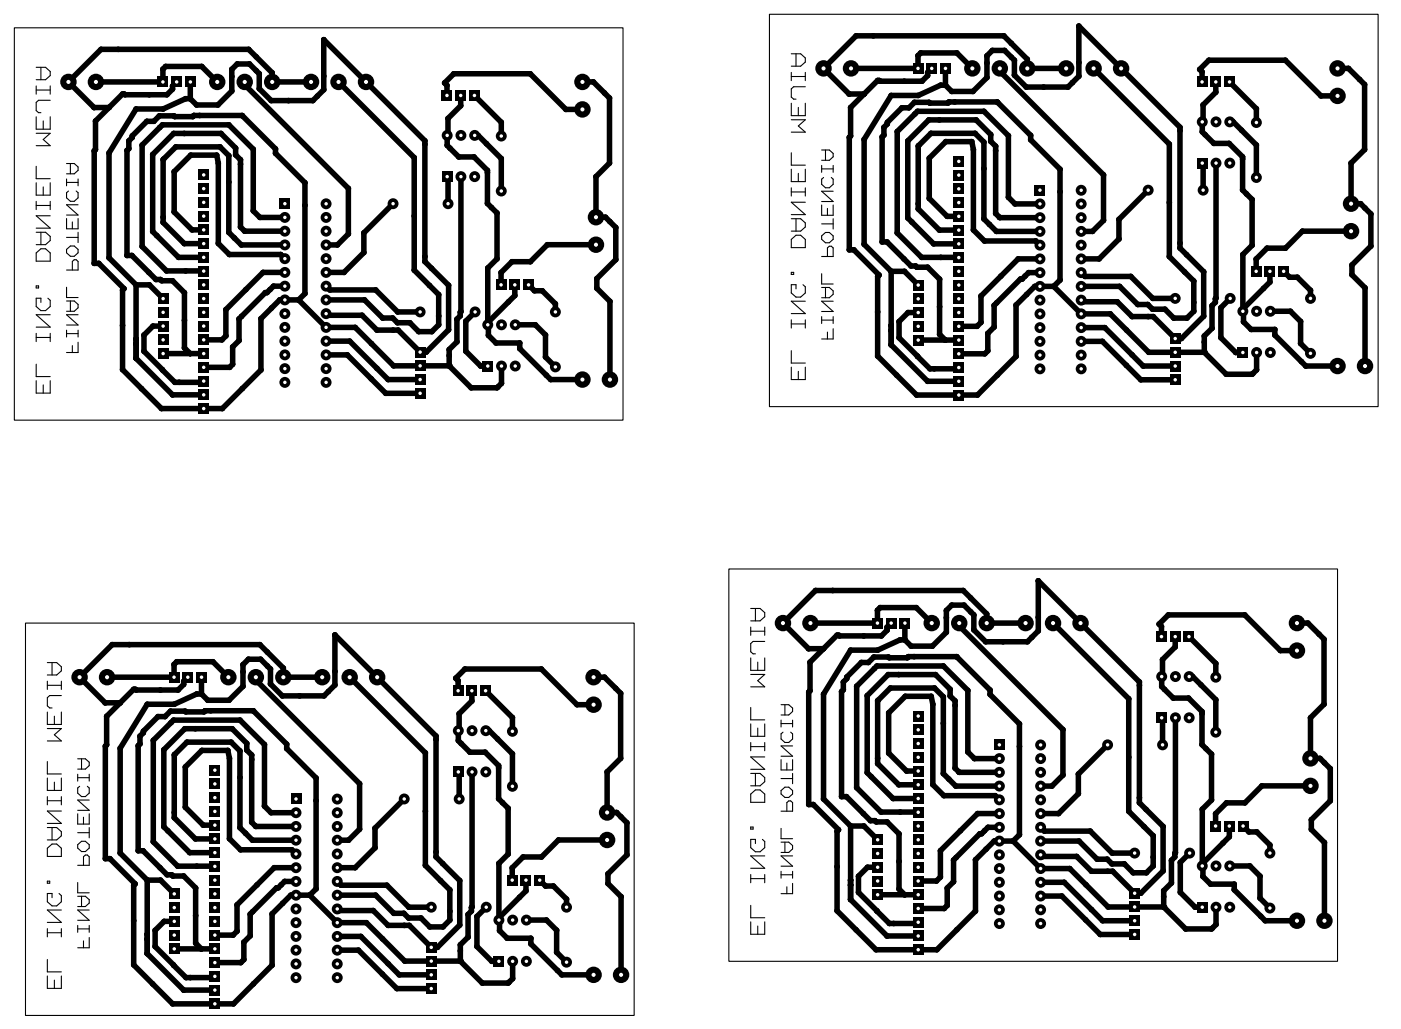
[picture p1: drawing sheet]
<svg xmlns="http://www.w3.org/2000/svg" width="259mm" height="190mm" viewBox="0 0 259 190" stroke-linecap="round" stroke-linejoin="round" font-family="sans-serif">
<g fill="none" stroke="#000" stroke-width="1">
<path d="M17.7 15.1h12.4v-2.3l.5-.5h6.7l2.8 2.8M32.6 15.1l-.7 .8v.6l-1.1 1h-7.7l-.1-.1h-.4l-5 5v5.2l-.2 .3v20.8h.9l4.6 4.6-.3 .3v14.7l7.2 7.2h11.3l7.1-7.1v-9.5l3.5-3.5h3.5M35.2 18.2l1.1 1.2h4l2.5-2.6v-4l1-1h2.3l1.8 1.8v2.8l2.2 2.2h7.7l2-2v-9.3l18.7 18.7v22.3l4.4 4.4v8.2l-4.1 4.2h-1.2l-4-4.1h-3.9l-2.8-2.7h-6.3l-.3-.3M35.2 18.2h-.9l-4.2 1.9h-5l-5 8.2v19.3l5 5M35.2 15.1v3.1M45.2 15.1v.6l19.2 19.1v8.4l-2 2.1h-2.1M57.5 15.1h-7.2v-1.6l-4.3-4.4h-27.3l-6.1 6 4.8 4.8h2.7M62.6 15.1l14 14v20.8l4.5 4.5v5.6l-1.3 1.3h-2.4l-1.7-1.7h-2.2l-.9-.8h-1.9l-3.3-3.4h-7.1M82.6 17.6v-1.8l-.4-.5 1.7-1.7h14.1l6.6 6.6h3M85.1 17.6v1.9l-2.3 2.4-.2 5 2.2 2.1h2.8l2.5 2.5v6.1l1.8 1.8v8.4l-1.8 1.7v10.5l.2 .1v1.9l1.4 1.4h4.4v1l5.7 5.7h5.8M87.7 17.6l4.9 5v2.5M107.6 15.1h2.1l2.9 3v12l-2.5 2.5v7.5h1.8l1.9 1.9v6l-3.5 3.5v1.8l2.4 2.4v14.4"/>
<path d="M157.3 12.6h12.4v-2.3l.5-.5h6.6l2.9 2.8M172.2 12.6l-.8 .8v.6l-1 1h-7.8l-.1-.1h-.3l-5 5v5.2l-.2 .3v20.8h.8l4.7 4.6-.3 .3v14.7l7.2 7.2h11.3l7.1-7.1v-9.5l3.4-3.5h3.5M174.7 15.7l1.2 1.2h3.9l2.6-2.6v-4l1-1h2.3l1.8 1.8v2.8l2.2 2.2h7.7l2-2v-9.3l18.7 18.7v22.3l4.4 4.4v8.2l-4.2 4.2h-1.1l-4.1-4.1h-3.9l-2.7-2.7h-6.4l-.3-.3M174.7 12.6v3.1M174.7 15.7h-.8l-4.2 1.9h-5l-5 8.2v19.3l5 5M174.7 12.6h.1M184.8 12.6v.6l19.2 19.1v8.4l-2.1 2.1h-2.1M197 12.6h-7.1v-1.6l-4.4-4.4h-27.3l-6 6 4.7 4.8h2.8M202.1 12.6l14 14v20.8l4.5 4.5v5.6l-1.2 1.3h-2.5l-1.6-1.7h-2.3l-.9-.8h-1.8l-3.4-3.4h-7.1M222.2 15.1v-1.8l-.5-.5 1.7-1.7h14.2l6.5 6.6h3.1M224.7 15.1v1.9l-2.3 2.4-.2 5 2.1 2.1h2.9l2.5 2.5v6.1l1.7 1.8v8.4l-1.7 1.7v10.5l.1 .1v1.9l1.4 1.4h4.4v1l5.7 5.7h5.9M227.2 15.1l5 5v2.5"/>
<path d="M247.2 12.6h2l3 3v12l-2.5 2.5v7.5h1.8l1.9 1.9v6l-3.5 3.5v1.8l2.4 2.4v14.4M72.6 37.6l-5.4 5.4v3.7l-3.6 3.6h-3.3M82.6 32.6l.2 .2v4.8M85.2 32.6v25l-.1 .1v.7l-.7 .6v4.2l-1.4 1.4v3M87.7 25h.7l4.2 4.3v6M177.2 40h-2.1l-3.4-3.3v-7.5l3.1-3h4.8l.3 1.4v14.9l2 2h9.5l.8 .8M192.2 37.7h-4.6l-1.2-1.2v-11.4l-4.5-4.5h-12.3l-3.8 3.7v18.7l4.5 4.6h6.9M212.2 35.1l-5.4 5.4v3.7l-3.7 3.6h-3.3M222.2 30.1l.2 .2v4.8M224.7 30.1v25l-.1 .1v.7l-.6 .6v4.2l-1.4 1.4v3M227.3 22.5h.6l4.3 4.3v6M25.1 52.6h2.5l2.5 2.6"/>
<path d="M25.1 52.6v13.6l6.8 6.8h5.7M37.6 45h-3.5l-4-3.9v-11.6l2.4-2.4h8.2l1.6 1.7v14.1l2.3 2.4h8M37.6 42.5h-2.1l-3.3-3.3v-7.5l3-3h4.8l.3 1.4v14.9l2.1 2h9.5l.7 .8M52.6 42.7h-7.4l-.8-.8v-12.4l-.9-.9v-1.2l-2.7-2.7h-8.7l-3.9 3.8v14.3l4.8 4.8h4.6M52.6 40.2h-4.6l-1.2-1.2v-11.4l-4.5-4.5h-12.3l-3.7 3.7v18.7l4.5 4.6h6.8M52.6 50.3h-4l-6.9 6.9v4.9l-.7 .7h-3.4M52.6 52.9h-2.1l-1.2 1.2h-.3l-4.8 4.8v4l-1.2 1.2v3.2l-.6 .6h-4.8M55.2 55.4l5.1 5.1h5.3l7.1 7.1h10.3M55.2 55.4l1.2-1.2v-20.4l-5.5-5.5v-.8l-6.2-6.2h-8.9l-.2 .2-6.2-.1-1 1h-1.3l-2.7 2.7v.3l-.6 .6v1.5l-.3 .3v19.4h.9l4.4 4.4h.9l.2 .3h2l2.2 2.2v10.2l1 1M60.3 52.9l.7 .7h8.4l4.1 4h4.1M87.8 57.6l-1.7 1.8v5.5l2.7 2.7h1.3M95.1 52.6v2l-5 5"/>
<path d="M97.7 52.6l1.1 1.1h1.4l2.4 2.4v1.5M110.1 45.2h-8.9l-3.2 3.2h-3.4l-2 2v2.2M164.7 50.1h2.5l2.5 2.6M164.7 50.1v13.6l6.7 6.8h5.8M169.7 57.8h-1.9l-1.6 1.6v3l5.7 5.7h5.1l.2-.2M177.2 42.5h-3.6l-3.9-3.9v-11.6l2.4-2.4h8.1l1.6 1.7v14.1l2.4 2.4h8M192.2 40.2h-7.4l-.8-.8v-12.4l-.9-.9v-1.2l-2.7-2.7h-8.7l-3.9 3.8v14.3l4.8 4.8h4.6M192.2 47.8h-4l-6.9 6.9v4.9l-.7 .7h-3.4M192.2 50.4h-2.1l-1.2 1.2h-.3l-4.9 4.8v4l-1.1 1.2v3.2l-.6 .6h-4.8M194.7 52.9l5.1 5.1h5.4l7.1 7.1h10.3M194.7 52.9l1.2-1.2v-20.4l-5.4-5.5v-.8l-6.2-6.2h-8.9l-.2 .2-6.2-.1-1 1h-1.3l-2.7 2.7v.3l-.6 .6v1.5l-.4 .3v19.4h.9l4.5 4.4h.8l.2 .3h2l2.3 2.2v10.2l1 1M199.8 50.4l.7 .7h8.5l4.1 4h4.1"/>
<path d="M227.4 55.1l-1.8 1.8v5.5l2.8 2.7h1.3M234.7 50.1v2l-5 5M234.8 57.5h3.7l1.9 1.9v4.1l1.8 1.8M237.2 50.1l1.1 1.1h1.5l2.4 2.4v1.5M249.7 42.7h-9l-3.1 3.2h-3.4l-2 2v2.2M30 68.3v.1M30 68.4l2.3 2.2h5.1l.2-.2M30.1 60.3h-1.8l-1.7 1.6v3l3.4 3.4M30.1 65.3h7.5M60.3 63h4.3l7.1 7.1h5.9M60.3 65.6h3.9l7.1 7.1h6.3M83 67.6l4.1 4.1h4.8l.8-.9v-3.2"/>
<path d="M95.2 60h3.7l1.9 1.9v4.1l1.8 1.8M169.7 62.8h7.5M199.8 60.5h4.4l7.1 7.1h5.9M199.8 63.1h3.9l7.1 7.1h6.4M222.6 65.1l4 4.1h4.8l.8-.9v-3.2M149.8 115.1h12.4v-2.3l.5-.5h6.6l2.9 2.8M164.7 115.1l-.8 .8v.6l-1 1h-7.8l-.1-.1h-.3l-5 5v5.2l-.2 .3v20.8h.8l4.7 4.6-.3 .3v14.7l7.2 7.2h11.3l7.1-7.1v-9.5l3.4-3.5h3.5M167.2 118.2l1.2 1.2h3.9l2.6-2.6v-4l1-1h2.3l1.8 1.8v2.8l2.2 2.2h7.7l2-2v-9.3l18.7 18.7v22.3l4.4 4.4v8.2l-4.2 4.2h-1.1l-4.1-4.1h-3.9l-2.7-2.7h-6.4l-.3-.3M167.2 118.2h-.8l-4.2 1.9h-5l-5 8.2v19.3l5 5M167.2 115.1v3.1M177.3 115.1v.6l19.2 19.1v8.4l-2.1 2.1h-2.1M189.5 115.1h-7.1v-1.6l-4.4-4.4h-27.3l-6 6 4.7 4.8h2.8"/>
<path d="M194.6 115.1l14 14v20.8l4.5 4.5v5.6l-1.2 1.3h-2.5l-1.6-1.7h-2.3l-.9-.8h-1.8l-3.4-3.4h-7.1M214.7 117.6v-1.8l-.5-.5 1.7-1.7h14.2l6.5 6.6h3.1M217.2 117.6v1.9l-2.3 2.4-.2 5 2.1 2.1h2.9l2.5 2.5v6.1l1.7 1.8v8.4l-1.7 1.7v10.5l.1 .1v1.9l1.4 1.4h4.4v1l5.7 5.7h5.9M219.7 117.6l5 5v2.5M239.7 115.1h2l3 3v12l-2.5 2.5v7.5h1.8l1.9 1.9v6l-3.5 3.5v1.8l2.4 2.4v14.4M19.8 125.1h12.4v-2.3l.5-.5h6.6l2.9 2.8M34.7 125.1l-.8 .8v.6l-1 1h-7.8l-.1-.1h-.3l-5 5v5.2l-.2 .3v20.8h.8l4.7 4.6-.3 .3v14.7l7.2 7.2h11.3l7.1-7.1v-9.5l3.4-3.5h3.5M37.2 128.2l1.2 1.2h3.9l2.6-2.6v-4l1-1h2.3l1.8 1.8v2.8l2.2 2.2h7.7l2-2v-9.3l18.7 18.7v22.3l4.4 4.4v8.2l-4.2 4.2h-1.1l-4.1-4.1h-3.9l-2.7-2.7h-6.4l-.3-.3M37.2 128.2h-.8l-4.2 1.9h-5l-5 8.2v19.3l5 5M37.2 125.1v3.1M47.3 125.1v.6l19.2 19.1v8.4l-2.1 2.1h-2.1M59.5 125.1h-7.1v-1.6l-4.4-4.4h-27.3l-6 6 4.7 4.8h2.8"/>
<path d="M64.6 125.1l14 14v20.8l4.5 4.5v5.6l-1.2 1.3h-2.5l-1.6-1.7h-2.3l-.9-.8h-1.8l-3.4-3.4h-7.1M84.7 127.6v-1.8l-.5-.5 1.7-1.7h14.2l6.5 6.6h3.1M87.2 127.6v1.9l-2.3 2.4-.2 5 2.1 2.1h2.9l2.5 2.5v6.1l1.7 1.8v8.4l-1.7 1.7v10.5l.1 .1v1.9l1.4 1.4h4.4v1l5.7 5.7h5.9M89.7 127.6l5 5v2.5M89.8 135h.6l4.3 4.3v6M109.7 125.1h2l3 3v12l-2.5 2.5v7.5h1.8l1.9 1.9v6l-3.5 3.5v1.8l2.4 2.4v14.4M204.7 137.6l-5.4 5.4v3.7l-3.7 3.6h-3.3M214.7 132.6l.2 .2v4.8M217.2 132.6v25l-.1 .1v.7l-.6 .6v4.2l-1.4 1.4v3M219.8 125h.6l4.3 4.3v6M39.7 155h-3.6l-3.9-3.9v-11.6l2.4-2.4h8.1l1.6 1.7v14.1l2.4 2.4h8M39.7 152.5h-2.1l-3.4-3.3v-7.5l3.1-3h4.8l.3 1.4v14.9l2 2h9.5l.8 .8"/>
<path d="M54.7 152.7h-7.4l-.8-.8v-12.4l-.9-.9v-1.2l-2.7-2.7h-8.7l-3.9 3.8v14.3l4.8 4.8h4.6M54.7 150.2h-4.6l-1.2-1.2v-11.4l-4.5-4.5h-12.3l-3.8 3.7v18.7l4.5 4.6h6.9M74.7 147.6l-5.4 5.4v3.7l-3.7 3.6h-3.3M84.7 142.6l.2 .2v4.8M87.2 142.6v25l-.1 .1v.7l-.6 .6v4.2l-1.4 1.4v3M112.2 155.2h-9l-3.1 3.2h-3.4l-2 2v2.2M157.2 152.6v13.6l6.7 6.8h5.8M157.2 152.6h2.5l2.5 2.6M169.7 145h-3.6l-3.9-3.9v-11.6l2.4-2.4h8.1l1.6 1.7v14.1l2.4 2.4h8M169.7 142.5h-2.1l-3.4-3.3v-7.5l3.1-3h4.8l.3 1.4v14.9l2 2h9.5l.8 .8M184.7 140.2h-4.6l-1.2-1.2v-11.4l-4.5-4.5h-12.3l-3.8 3.7v18.7l4.5 4.6h6.9M184.7 142.7h-7.4l-.8-.8v-12.4l-.9-.9v-1.2l-2.7-2.7h-8.7l-3.9 3.8v14.3l4.8 4.8h4.6"/>
<path d="M184.7 150.3h-4l-6.9 6.9v4.9l-.7 .7h-3.4M184.7 152.9h-2.1l-1.2 1.2h-.3l-4.9 4.8v4l-1.1 1.2v3.2l-.6 .6h-4.8M187.2 155.4l1.2-1.2v-20.4l-5.4-5.5v-.8l-6.2-6.2h-8.9l-.2 .2-6.2-.1-1 1h-1.3l-2.7 2.7v.3l-.6 .6v1.5l-.4 .3v19.4h.9l4.5 4.4h.8l.2 .3h2l2.3 2.2v10.2l1 1M187.2 155.4l5.1 5.1h5.4l7.1 7.1h10.3M192.3 152.9l.7 .7h8.5l4.1 4h4.1M219.9 157.6l-1.8 1.8v5.5l2.8 2.7h1.3M227.2 152.6v2l-5 5M229.7 152.6l1.1 1.1h1.5l2.4 2.4v1.5M242.2 145.2h-9l-3.1 3.2h-3.4l-2 2v2.2M27.2 162.6h2.5l2.5 2.6M27.2 162.6v13.6l6.7 6.8h5.8M32.2 170.3h-1.9l-1.6 1.6v3l5.7 5.7h5.1l.2-.2"/>
<path d="M32.2 175.3h7.5M54.7 160.3h-4l-6.9 6.9v4.9l-.7 .7h-3.4M54.7 162.9h-2.1l-1.2 1.2h-.3l-4.9 4.8v4l-1.1 1.2v3.2l-.6 .6h-4.8M57.2 165.4l5.1 5.1h5.4l7.1 7.1h10.3M57.2 165.4l1.2-1.2v-20.4l-5.4-5.5v-.8l-6.2-6.2h-8.9l-.2 .2-6.2-.1-1 1h-1.3l-2.7 2.7v.3l-.6 .6v1.5l-.4 .3v19.4h.9l4.5 4.4h.8l.2 .3h2l2.3 2.2v10.2l1 1M62.3 173h4.4l7.1 7.1h5.9M62.3 175.6h3.9l7.1 7.1h6.4M62.3 162.9l.7 .7h8.5l4.1 4h4.1M85.1 177.6l4 4.1h4.8l.8-.9v-3.2M89.9 167.6l-1.8 1.8v5.5l2.8 2.7h1.3M97.2 162.6v2l-5 5M97.3 170h3.7l1.9 1.9v4.1l1.8 1.8"/>
<path d="M99.7 162.6l1.1 1.1h1.5l2.4 2.4v1.5M162.2 160.3h-1.9l-1.6 1.6v3l5.7 5.7h5.1l.2-.2M162.2 165.3h7.5M192.3 163h4.4l7.1 7.1h5.9M192.3 165.6h3.9l7.1 7.1h6.4M215.1 167.6l4 4.1h4.8l.8-.9v-3.2M227.3 160h3.7l1.9 1.9v4.1l1.8 1.8"/>
</g>
<g fill="#000">
<circle cx="17.4" cy="19.9" r=".51"/>
<circle cx="18.7" cy="9.1" r=".51"/>
<circle cx="20.1" cy="19.9" r=".51"/>
<circle cx="21.8" cy="9.1" r=".51"/>
<circle cx="22.6" cy="17.4" r=".51"/>
<circle cx="23" cy="17.4" r=".51"/>
<circle cx="23.1" cy="17.5" r=".51"/>
<circle cx="27.6" cy="17.5" r=".51"/>
<circle cx="30.1" cy="12.8" r=".51"/>
<circle cx="30.6" cy="12.3" r=".51"/>
<circle cx="30.8" cy="17.5" r=".51"/>
<circle cx="31.9" cy="16.5" r=".51"/>
<circle cx="31.9" cy="15.9" r=".51"/>
<circle cx="34.3" cy="18.2" r=".51"/>
<circle cx="35.2" cy="15.1" r=".51"/>
<circle cx="35.2" cy="18.2" r=".51"/>
<circle cx="36.3" cy="19.4" r=".51"/>
<circle cx="37.3" cy="12.3" r=".51"/>
<circle cx="40.3" cy="19.4" r=".51"/>
<circle cx="42.8" cy="14.1" r=".51"/>
<circle cx="42.8" cy="12.8" r=".51"/>
<circle cx="42.8" cy="16.8" r=".51"/>
<circle cx="43.8" cy="11.8" r=".51"/>
<circle cx="45.2" cy="15.7" r=".51"/>
<circle cx="46" cy="9.1" r=".51"/>
<circle cx="46.1" cy="11.8" r=".51"/>
<circle cx="47.3" cy="10.5" r=".51"/>
<circle cx="47.4" cy="13.1" r=".51"/>
<circle cx="47.9" cy="13.6" r=".51"/>
<circle cx="47.9" cy="16.4" r=".51"/>
<circle cx="50.1" cy="18.6" r=".51"/>
<circle cx="50.3" cy="13.5" r=".51"/>
<circle cx="53.3" cy="18.6" r=".51"/>
<circle cx="57.8" cy="18.6" r=".51"/>
<circle cx="58.6" cy="17.8" r=".51"/>
<circle cx="59.8" cy="7.3" r=".51"/>
<circle cx="59.8" cy="16.6" r=".51"/>
<circle cx="59.8" cy="14.1" r=".51"/>
<circle cx="82.2" cy="15.3" r=".51"/>
<circle cx="82.6" cy="15.8" r=".51"/>
<circle cx="83.9" cy="13.6" r=".51"/>
<circle cx="85.1" cy="19.5" r=".51"/>
<circle cx="98" cy="13.6" r=".51"/>
<circle cx="109.7" cy="15.1" r=".51"/>
<circle cx="111.7" cy="17.2" r=".51"/>
<circle cx="112.6" cy="18.1" r=".51"/>
<circle cx="156.9" cy="17.4" r=".51"/>
<circle cx="157.2" cy="19.9" r=".51"/>
<circle cx="158.2" cy="6.6" r=".51"/>
<circle cx="159.7" cy="17.4" r=".51"/>
<circle cx="161.4" cy="6.6" r=".51"/>
<circle cx="162.2" cy="14.9" r=".51"/>
<circle cx="162.5" cy="14.9" r=".51"/>
<circle cx="162.6" cy="15" r=".51"/>
<circle cx="164.7" cy="17.6" r=".51"/>
<circle cx="166.7" cy="19.9" r=".51"/>
<circle cx="167.1" cy="15" r=".51"/>
<circle cx="168" cy="19.9" r=".51"/>
<circle cx="169" cy="18.9" r=".51"/>
<circle cx="169.7" cy="10.3" r=".51"/>
<circle cx="169.7" cy="17.6" r=".51"/>
<circle cx="170.2" cy="9.8" r=".51"/>
<circle cx="170.4" cy="15" r=".51"/>
<circle cx="171.4" cy="14" r=".51"/>
<circle cx="171.4" cy="13.4" r=".51"/>
<circle cx="171.7" cy="18.9" r=".51"/>
<circle cx="171.8" cy="19" r=".51"/>
<circle cx="173.9" cy="15.7" r=".51"/>
<circle cx="174.7" cy="15.7" r=".51"/>
<circle cx="174.7" cy="12.6" r=".51"/>
<circle cx="175.2" cy="19" r=".51"/>
<circle cx="175.4" cy="18.9" r=".51"/>
<circle cx="175.4" cy="18.8" r=".51"/>
<circle cx="175.9" cy="16.9" r=".51"/>
<circle cx="176.4" cy="18.8" r=".51"/>
<circle cx="176.8" cy="9.8" r=".51"/>
<circle cx="179.8" cy="16.9" r=".51"/>
<circle cx="182.4" cy="14.3" r=".51"/>
<circle cx="182.4" cy="11.6" r=".51"/>
<circle cx="182.4" cy="10.3" r=".51"/>
<circle cx="183.4" cy="9.3" r=".51"/>
<circle cx="184.3" cy="18.8" r=".51"/>
<circle cx="184.4" cy="18.9" r=".51"/>
<circle cx="184.8" cy="13.2" r=".51"/>
<circle cx="185.5" cy="6.6" r=".51"/>
<circle cx="185.7" cy="9.3" r=".51"/>
<circle cx="186.9" cy="8" r=".51"/>
<circle cx="186.9" cy="10.6" r=".51"/>
<circle cx="187.5" cy="11.1" r=".51"/>
<circle cx="187.5" cy="13.9" r=".51"/>
<circle cx="189.7" cy="16.1" r=".51"/>
<circle cx="189.9" cy="11" r=".51"/>
<circle cx="192.9" cy="16.1" r=".51"/>
<circle cx="197.4" cy="16.1" r=".51"/>
<circle cx="198.2" cy="15.3" r=".51"/>
<circle cx="199.4" cy="4.8" r=".51"/>
<circle cx="199.4" cy="11.6" r=".51"/>
<circle cx="199.4" cy="14.1" r=".51"/>
<circle cx="221.7" cy="12.8" r=".51"/>
<circle cx="222.2" cy="13.3" r=".51"/>
<circle cx="222.4" cy="19.4" r=".51"/>
<circle cx="223.4" cy="11.1" r=".51"/>
<circle cx="224.7" cy="17" r=".51"/>
<circle cx="237.6" cy="11.1" r=".51"/>
<circle cx="244.1" cy="17.7" r=".51"/>
<circle cx="249.2" cy="12.6" r=".51"/>
<circle cx="251.3" cy="14.7" r=".51"/>
<circle cx="252.2" cy="15.6" r=".51"/>
<circle cx="17.4" cy="27.9" r=".51"/>
<circle cx="17.6" cy="22.4" r=".51"/>
<circle cx="17.6" cy="27.6" r=".51"/>
<circle cx="20.1" cy="28.3" r=".51"/>
<circle cx="23.5" cy="27.8" r=".51"/>
<circle cx="23.8" cy="26" r=".51"/>
<circle cx="23.8" cy="27.5" r=".51"/>
<circle cx="24.4" cy="25.4" r=".51"/>
<circle cx="24.4" cy="25.1" r=".51"/>
<circle cx="25.1" cy="20.1" r=".51"/>
<circle cx="26.3" cy="26.8" r=".51"/>
<circle cx="27.1" cy="22.4" r=".51"/>
<circle cx="28.2" cy="28.5" r=".51"/>
<circle cx="28.4" cy="22.4" r=".51"/>
<circle cx="29.4" cy="21.4" r=".51"/>
<circle cx="29.5" cy="23.5" r=".51"/>
<circle cx="30" cy="23.1" r=".51"/>
<circle cx="30.1" cy="20.1" r=".51"/>
<circle cx="30.1" cy="29.5" r=".51"/>
<circle cx="30.2" cy="29.4" r=".51"/>
<circle cx="32.1" cy="24.7" r=".51"/>
<circle cx="32.1" cy="21.4" r=".51"/>
<circle cx="32.2" cy="39.2" r=".51"/>
<circle cx="32.2" cy="31.7" r=".51"/>
<circle cx="32.3" cy="21.5" r=".51"/>
<circle cx="32.5" cy="27.1" r=".51"/>
<circle cx="34" cy="24.7" r=".51"/>
<circle cx="35.2" cy="28.7" r=".51"/>
<circle cx="35.6" cy="21.5" r=".51"/>
<circle cx="35.8" cy="21.4" r=".51"/>
<circle cx="35.8" cy="21.3" r=".51"/>
<circle cx="36.9" cy="21.3" r=".51"/>
<circle cx="40" cy="28.7" r=".51"/>
<circle cx="40.3" cy="30.1" r=".51"/>
<circle cx="40.7" cy="27.1" r=".51"/>
<circle cx="40.8" cy="24.7" r=".51"/>
<circle cx="42.3" cy="33.7" r=".51"/>
<circle cx="42.3" cy="28.8" r=".51"/>
<circle cx="42.3" cy="23.1" r=".51"/>
<circle cx="43.5" cy="28.6" r=".51"/>
<circle cx="43.5" cy="27.4" r=".51"/>
<circle cx="44.4" cy="30.3" r=".51"/>
<circle cx="44.4" cy="29.5" r=".51"/>
<circle cx="44.7" cy="21.3" r=".51"/>
<circle cx="44.8" cy="21.4" r=".51"/>
<circle cx="46.8" cy="27.6" r=".51"/>
<circle cx="46.8" cy="39" r=".51"/>
<circle cx="50.9" cy="27.5" r=".51"/>
<circle cx="50.9" cy="28.3" r=".51"/>
<circle cx="56.4" cy="33.8" r=".51"/>
<circle cx="56.4" cy="37.9" r=".51"/>
<circle cx="64.4" cy="34.8" r=".51"/>
<circle cx="76.6" cy="39.9" r=".51"/>
<circle cx="76.6" cy="29.1" r=".51"/>
<circle cx="78.5" cy="26" r=".51"/>
<circle cx="78.5" cy="26.6" r=".51"/>
<circle cx="82.6" cy="26.9" r=".51"/>
<circle cx="82.8" cy="21.9" r=".51"/>
<circle cx="82.8" cy="24.9" r=".51"/>
<circle cx="82.8" cy="32.8" r=".51"/>
<circle cx="83.2" cy="27.4" r=".51"/>
<circle cx="84.8" cy="29" r=".51"/>
<circle cx="87.6" cy="29" r=".51"/>
<circle cx="88.4" cy="25" r=".51"/>
<circle cx="89.9" cy="26.6" r=".51"/>
<circle cx="90.1" cy="31.9" r=".51"/>
<circle cx="90.1" cy="31.5" r=".51"/>
<circle cx="90.1" cy="37.6" r=".51"/>
<circle cx="90.8" cy="38.3" r=".51"/>
<circle cx="91.9" cy="39.4" r=".51"/>
<circle cx="92.6" cy="22.6" r=".51"/>
<circle cx="92.6" cy="29.3" r=".51"/>
<circle cx="104.6" cy="20.2" r=".51"/>
<circle cx="110.1" cy="32.6" r=".51"/>
<circle cx="112.6" cy="30.1" r=".51"/>
<circle cx="157" cy="25.4" r=".51"/>
<circle cx="157.2" cy="25.1" r=".51"/>
<circle cx="159.7" cy="25.8" r=".51"/>
<circle cx="163" cy="25.3" r=".51"/>
<circle cx="163.4" cy="25" r=".51"/>
<circle cx="163.4" cy="23.5" r=".51"/>
<circle cx="164" cy="22.9" r=".51"/>
<circle cx="164" cy="22.6" r=".51"/>
<circle cx="165.8" cy="24.3" r=".51"/>
<circle cx="167.8" cy="26" r=".51"/>
<circle cx="169.1" cy="21" r=".51"/>
<circle cx="169.6" cy="20.6" r=".51"/>
<circle cx="169.7" cy="38.6" r=".51"/>
<circle cx="169.7" cy="37.6" r=".51"/>
<circle cx="169.7" cy="27" r=".51"/>
<circle cx="169.8" cy="26.9" r=".51"/>
<circle cx="171.7" cy="22.2" r=".51"/>
<circle cx="171.7" cy="29.2" r=".51"/>
<circle cx="171.7" cy="36.7" r=".51"/>
<circle cx="172.1" cy="24.6" r=".51"/>
<circle cx="173.6" cy="22.2" r=".51"/>
<circle cx="174.8" cy="26.2" r=".51"/>
<circle cx="175.1" cy="40" r=".51"/>
<circle cx="179.6" cy="26.2" r=".51"/>
<circle cx="179.9" cy="27.6" r=".51"/>
<circle cx="180.2" cy="24.6" r=".51"/>
<circle cx="180.4" cy="22.2" r=".51"/>
<circle cx="181.8" cy="26.3" r=".51"/>
<circle cx="181.8" cy="31.2" r=".51"/>
<circle cx="181.9" cy="20.6" r=".51"/>
<circle cx="183.1" cy="26.1" r=".51"/>
<circle cx="183.1" cy="24.9" r=".51"/>
<circle cx="184" cy="27" r=".51"/>
<circle cx="184" cy="27.8" r=".51"/>
<circle cx="184" cy="39.4" r=".51"/>
<circle cx="186.4" cy="36.5" r=".51"/>
<circle cx="186.4" cy="25.1" r=".51"/>
<circle cx="187.6" cy="37.7" r=".51"/>
<circle cx="190.5" cy="25" r=".51"/>
<circle cx="190.5" cy="25.8" r=".51"/>
<circle cx="195.9" cy="35.4" r=".51"/>
<circle cx="195.9" cy="31.3" r=".51"/>
<circle cx="204" cy="32.3" r=".51"/>
<circle cx="216.1" cy="26.6" r=".51"/>
<circle cx="216.1" cy="37.4" r=".51"/>
<circle cx="218.1" cy="24.1" r=".51"/>
<circle cx="218.1" cy="23.5" r=".51"/>
<circle cx="222.2" cy="24.4" r=".51"/>
<circle cx="222.4" cy="22.4" r=".51"/>
<circle cx="222.4" cy="30.3" r=".51"/>
<circle cx="222.7" cy="24.9" r=".51"/>
<circle cx="224.3" cy="26.5" r=".51"/>
<circle cx="227.2" cy="26.5" r=".51"/>
<circle cx="227.9" cy="22.5" r=".51"/>
<circle cx="229.5" cy="24.1" r=".51"/>
<circle cx="229.7" cy="29.4" r=".51"/>
<circle cx="229.7" cy="35.1" r=".51"/>
<circle cx="229.7" cy="29" r=".51"/>
<circle cx="230.4" cy="35.8" r=".51"/>
<circle cx="231.4" cy="36.9" r=".51"/>
<circle cx="232.2" cy="20.1" r=".51"/>
<circle cx="232.2" cy="26.8" r=".51"/>
<circle cx="249.7" cy="30.1" r=".51"/>
<circle cx="251.5" cy="37.6" r=".51"/>
<circle cx="252.2" cy="27.6" r=".51"/>
<circle cx="252.3" cy="38.4" r=".51"/>
<circle cx="253.4" cy="39.5" r=".51"/>
<circle cx="17.4" cy="48.7" r=".51"/>
<circle cx="18.3" cy="48.7" r=".51"/>
<circle cx="20.1" cy="47.6" r=".51"/>
<circle cx="22.6" cy="53.6" r=".51"/>
<circle cx="22.9" cy="53.3" r=".51"/>
<circle cx="23.5" cy="47.2" r=".51"/>
<circle cx="24.4" cy="47.2" r=".51"/>
<circle cx="25.1" cy="52.6" r=".51"/>
<circle cx="26.3" cy="45.5" r=".51"/>
<circle cx="27.5" cy="50.3" r=".51"/>
<circle cx="27.6" cy="52.6" r=".51"/>
<circle cx="28.2" cy="42.8" r=".51"/>
<circle cx="28.8" cy="51.6" r=".51"/>
<circle cx="29" cy="43.5" r=".51"/>
<circle cx="29.7" cy="51.6" r=".51"/>
<circle cx="29.9" cy="51.9" r=".51"/>
<circle cx="30.1" cy="40.1" r=".51"/>
<circle cx="30.1" cy="41.1" r=".51"/>
<circle cx="30.8" cy="50.1" r=".51"/>
<circle cx="31.9" cy="51.9" r=".51"/>
<circle cx="33" cy="47.6" r=".51"/>
<circle cx="34.1" cy="45" r=".51"/>
<circle cx="34.1" cy="59.2" r=".51"/>
<circle cx="34.1" cy="54.1" r=".51"/>
<circle cx="34.3" cy="50.1" r=".51"/>
<circle cx="35.5" cy="42.5" r=".51"/>
<circle cx="37.6" cy="50.1" r=".51"/>
<circle cx="40.3" cy="45" r=".51"/>
<circle cx="41.7" cy="57.2" r=".51"/>
<circle cx="42.3" cy="42.9" r=".51"/>
<circle cx="42.4" cy="47" r=".51"/>
<circle cx="43.3" cy="44" r=".51"/>
<circle cx="44.2" cy="58.9" r=".51"/>
<circle cx="44.4" cy="41.9" r=".51"/>
<circle cx="44.6" cy="45.3" r=".51"/>
<circle cx="44.6" cy="58.5" r=".51"/>
<circle cx="45.1" cy="42.6" r=".51"/>
<circle cx="45.2" cy="42.7" r=".51"/>
<circle cx="45.4" cy="53.5" r=".51"/>
<circle cx="48" cy="40.2" r=".51"/>
<circle cx="48.2" cy="58.9" r=".51"/>
<circle cx="48.6" cy="50.3" r=".51"/>
<circle cx="49" cy="54.1" r=".51"/>
<circle cx="49.3" cy="54.1" r=".51"/>
<circle cx="49.9" cy="53.5" r=".51"/>
<circle cx="50.2" cy="56.9" r=".51"/>
<circle cx="50.5" cy="52.9" r=".51"/>
<circle cx="51.7" cy="55.4" r=".51"/>
<circle cx="51.9" cy="47" r=".51"/>
<circle cx="55.2" cy="55.4" r=".51"/>
<circle cx="56.4" cy="54.2" r=".51"/>
<circle cx="60.6" cy="58.3" r=".51"/>
<circle cx="61" cy="53.6" r=".51"/>
<circle cx="62.4" cy="45.3" r=".51"/>
<circle cx="63.6" cy="50.3" r=".51"/>
<circle cx="64.4" cy="43.2" r=".51"/>
<circle cx="66.9" cy="58.3" r=".51"/>
<circle cx="67.2" cy="46.7" r=".51"/>
<circle cx="67.2" cy="43" r=".51"/>
<circle cx="67.4" cy="55.4" r=".51"/>
<circle cx="69.4" cy="53.6" r=".51"/>
<circle cx="70.7" cy="58.8" r=".51"/>
<circle cx="72.6" cy="58.8" r=".51"/>
<circle cx="73.5" cy="59.6" r=".51"/>
<circle cx="73.5" cy="57.6" r=".51"/>
<circle cx="75.7" cy="59.6" r=".51"/>
<circle cx="76.6" cy="49.9" r=".51"/>
<circle cx="78.5" cy="48.3" r=".51"/>
<circle cx="78.5" cy="47.4" r=".51"/>
<circle cx="79.4" cy="52.7" r=".51"/>
<circle cx="79.8" cy="49.6" r=".51"/>
<circle cx="81.1" cy="54.4" r=".51"/>
<circle cx="81.1" cy="58.4" r=".51"/>
<circle cx="82.9" cy="52.7" r=".51"/>
<circle cx="84.4" cy="59" r=".51"/>
<circle cx="85.1" cy="58.4" r=".51"/>
<circle cx="85.1" cy="57.7" r=".51"/>
<circle cx="85.2" cy="57.6" r=".51"/>
<circle cx="86.1" cy="59.4" r=".51"/>
<circle cx="90.1" cy="49.5" r=".51"/>
<circle cx="90.1" cy="59.6" r=".51"/>
<circle cx="91.9" cy="47.8" r=".51"/>
<circle cx="92.6" cy="50.4" r=".51"/>
<circle cx="94" cy="55.8" r=".51"/>
<circle cx="94.6" cy="48.4" r=".51"/>
<circle cx="95.1" cy="54.6" r=".51"/>
<circle cx="98" cy="48.4" r=".51"/>
<circle cx="98.8" cy="53.7" r=".51"/>
<circle cx="100.2" cy="53.7" r=".51"/>
<circle cx="101.2" cy="45.2" r=".51"/>
<circle cx="102.6" cy="56.1" r=".51"/>
<circle cx="110.1" cy="45.2" r=".51"/>
<circle cx="110.3" cy="53.3" r=".51"/>
<circle cx="110.3" cy="51.5" r=".51"/>
<circle cx="111.9" cy="40.1" r=".51"/>
<circle cx="112.7" cy="40.9" r=".51"/>
<circle cx="112.7" cy="55.7" r=".51"/>
<circle cx="113.8" cy="48" r=".51"/>
<circle cx="113.8" cy="42" r=".51"/>
<circle cx="157" cy="46.2" r=".51"/>
<circle cx="157.8" cy="46.2" r=".51"/>
<circle cx="159.7" cy="45.1" r=".51"/>
<circle cx="162.2" cy="51.1" r=".51"/>
<circle cx="162.2" cy="57.6" r=".51"/>
<circle cx="162.5" cy="50.8" r=".51"/>
<circle cx="163" cy="44.7" r=".51"/>
<circle cx="163.9" cy="44.7" r=".51"/>
<circle cx="164.7" cy="50.1" r=".51"/>
<circle cx="165.8" cy="43" r=".51"/>
<circle cx="166.2" cy="59.4" r=".51"/>
<circle cx="167.1" cy="47.8" r=".51"/>
<circle cx="167.2" cy="50.1" r=".51"/>
<circle cx="167.8" cy="40.3" r=".51"/>
<circle cx="167.8" cy="57.8" r=".51"/>
<circle cx="168.4" cy="49.1" r=".51"/>
<circle cx="168.5" cy="41" r=".51"/>
<circle cx="169.2" cy="49.1" r=".51"/>
<circle cx="169.4" cy="49.4" r=".51"/>
<circle cx="170.3" cy="47.6" r=".51"/>
<circle cx="171.4" cy="49.4" r=".51"/>
<circle cx="172.6" cy="45.1" r=".51"/>
<circle cx="173.6" cy="42.5" r=".51"/>
<circle cx="173.7" cy="51.6" r=".51"/>
<circle cx="173.7" cy="56.7" r=".51"/>
<circle cx="173.9" cy="47.6" r=".51"/>
<circle cx="177.2" cy="47.6" r=".51"/>
<circle cx="179.9" cy="42.5" r=".51"/>
<circle cx="181.3" cy="59.6" r=".51"/>
<circle cx="181.3" cy="54.7" r=".51"/>
<circle cx="181.8" cy="40.4" r=".51"/>
<circle cx="181.9" cy="44.5" r=".51"/>
<circle cx="182.9" cy="41.5" r=".51"/>
<circle cx="183.7" cy="56.4" r=".51"/>
<circle cx="184.2" cy="42.8" r=".51"/>
<circle cx="184.2" cy="56" r=".51"/>
<circle cx="184.7" cy="40.1" r=".51"/>
<circle cx="184.8" cy="40.2" r=".51"/>
<circle cx="185" cy="51" r=".51"/>
<circle cx="187.8" cy="56.4" r=".51"/>
<circle cx="188.2" cy="47.8" r=".51"/>
<circle cx="188.6" cy="51.6" r=".51"/>
<circle cx="188.9" cy="51.6" r=".51"/>
<circle cx="189.5" cy="51" r=".51"/>
<circle cx="189.7" cy="54.4" r=".51"/>
<circle cx="190.1" cy="50.4" r=".51"/>
<circle cx="191.2" cy="52.9" r=".51"/>
<circle cx="191.4" cy="44.5" r=".51"/>
<circle cx="194.7" cy="52.9" r=".51"/>
<circle cx="195.9" cy="51.7" r=".51"/>
<circle cx="200.1" cy="55.8" r=".51"/>
<circle cx="200.5" cy="51.1" r=".51"/>
<circle cx="201.9" cy="42.8" r=".51"/>
<circle cx="203.1" cy="47.8" r=".51"/>
<circle cx="204" cy="40.7" r=".51"/>
<circle cx="205.2" cy="58" r=".51"/>
<circle cx="206.5" cy="55.8" r=".51"/>
<circle cx="206.8" cy="40.5" r=".51"/>
<circle cx="206.8" cy="44.2" r=".51"/>
<circle cx="206.9" cy="52.9" r=".51"/>
<circle cx="209" cy="51.1" r=".51"/>
<circle cx="209.2" cy="58.5" r=".51"/>
<circle cx="210.3" cy="56.3" r=".51"/>
<circle cx="212.1" cy="56.3" r=".51"/>
<circle cx="212.2" cy="58.5" r=".51"/>
<circle cx="213" cy="57.1" r=".51"/>
<circle cx="213.1" cy="55.1" r=".51"/>
<circle cx="213.1" cy="58.5" r=".51"/>
<circle cx="215.3" cy="57.1" r=".51"/>
<circle cx="216.1" cy="47.4" r=".51"/>
<circle cx="216.9" cy="58.8" r=".51"/>
<circle cx="218.1" cy="44.9" r=".51"/>
<circle cx="218.1" cy="45.8" r=".51"/>
<circle cx="218.9" cy="50.2" r=".51"/>
<circle cx="219.3" cy="47.1" r=".51"/>
<circle cx="219.4" cy="58.8" r=".51"/>
<circle cx="220.6" cy="57.5" r=".51"/>
<circle cx="220.6" cy="51.9" r=".51"/>
<circle cx="220.6" cy="55.9" r=".51"/>
<circle cx="222.5" cy="50.2" r=".51"/>
<circle cx="222.5" cy="58.4" r=".51"/>
<circle cx="224" cy="56.5" r=".51"/>
<circle cx="224.6" cy="55.9" r=".51"/>
<circle cx="224.6" cy="55.2" r=".51"/>
<circle cx="224.7" cy="55.1" r=".51"/>
<circle cx="225.6" cy="56.9" r=".51"/>
<circle cx="229.7" cy="47" r=".51"/>
<circle cx="229.7" cy="57.1" r=".51"/>
<circle cx="229.8" cy="57.6" r=".51"/>
<circle cx="229.8" cy="59.5" r=".51"/>
<circle cx="231.4" cy="45.3" r=".51"/>
<circle cx="232.2" cy="47.9" r=".51"/>
<circle cx="233.5" cy="53.3" r=".51"/>
<circle cx="234.2" cy="45.9" r=".51"/>
<circle cx="234.7" cy="52.1" r=".51"/>
<circle cx="237.6" cy="45.9" r=".51"/>
<circle cx="238.3" cy="51.2" r=".51"/>
<circle cx="238.5" cy="57.5" r=".51"/>
<circle cx="239.8" cy="51.2" r=".51"/>
<circle cx="240.4" cy="59.4" r=".51"/>
<circle cx="240.7" cy="42.7" r=".51"/>
<circle cx="242.2" cy="53.6" r=".51"/>
<circle cx="249.7" cy="42.7" r=".51"/>
<circle cx="249.9" cy="50.8" r=".51"/>
<circle cx="249.9" cy="49" r=".51"/>
<circle cx="252.3" cy="53.2" r=".51"/>
<circle cx="253.4" cy="45.5" r=".51"/>
<circle cx="22.6" cy="68.3" r=".51"/>
<circle cx="22.6" cy="60.1" r=".51"/>
<circle cx="25.1" cy="66.2" r=".51"/>
<circle cx="25.1" cy="62.6" r=".51"/>
<circle cx="25.1" cy="63.5" r=".51"/>
<circle cx="26.2" cy="71.8" r=".51"/>
<circle cx="26.6" cy="64.9" r=".51"/>
<circle cx="26.6" cy="61.9" r=".51"/>
<circle cx="28.3" cy="60.3" r=".51"/>
<circle cx="29.8" cy="75.5" r=".51"/>
<circle cx="30" cy="68.4" r=".51"/>
<circle cx="30" cy="68.3" r=".51"/>
<circle cx="31.9" cy="73" r=".51"/>
<circle cx="32.3" cy="70.6" r=".51"/>
<circle cx="33.1" cy="70.6" r=".51"/>
<circle cx="34.1" cy="64.3" r=".51"/>
<circle cx="35.1" cy="65.3" r=".51"/>
<circle cx="37.4" cy="70.6" r=".51"/>
<circle cx="41" cy="62.8" r=".51"/>
<circle cx="41.1" cy="75.5" r=".51"/>
<circle cx="41.7" cy="62.1" r=".51"/>
<circle cx="42.4" cy="67.9" r=".51"/>
<circle cx="43" cy="64.1" r=".51"/>
<circle cx="43" cy="67.3" r=".51"/>
<circle cx="44.2" cy="62.9" r=".51"/>
<circle cx="44.8" cy="71.8" r=".51"/>
<circle cx="48.2" cy="68.4" r=".51"/>
<circle cx="64.2" cy="65.6" r=".51"/>
<circle cx="64.6" cy="63" r=".51"/>
<circle cx="65.6" cy="60.5" r=".51"/>
<circle cx="68.6" cy="70" r=".51"/>
<circle cx="68.7" cy="63.5" r=".51"/>
<circle cx="69.7" cy="61" r=".51"/>
<circle cx="69.7" cy="68.1" r=".51"/>
<circle cx="71.3" cy="72.7" r=".51"/>
<circle cx="71.7" cy="70.1" r=".51"/>
<circle cx="72.6" cy="61" r=".51"/>
<circle cx="72.7" cy="67.6" r=".51"/>
<circle cx="73.6" cy="61" r=".51"/>
<circle cx="77.4" cy="61.3" r=".51"/>
<circle cx="78.8" cy="65.1" r=".51"/>
<circle cx="79.8" cy="61.3" r=".51"/>
<circle cx="81.1" cy="60" r=".51"/>
<circle cx="82.9" cy="60.9" r=".51"/>
<circle cx="83" cy="67.6" r=".51"/>
<circle cx="83" cy="65.7" r=".51"/>
<circle cx="83" cy="64.6" r=".51"/>
<circle cx="84.4" cy="63.2" r=".51"/>
<circle cx="86.1" cy="64.9" r=".51"/>
<circle cx="87.1" cy="71.7" r=".51"/>
<circle cx="88.8" cy="67.6" r=".51"/>
<circle cx="90.3" cy="60.1" r=".51"/>
<circle cx="90.3" cy="62" r=".51"/>
<circle cx="91.7" cy="63.4" r=".51"/>
<circle cx="91.9" cy="71.7" r=".51"/>
<circle cx="92" cy="71.5" r=".51"/>
<circle cx="92.7" cy="70.8" r=".51"/>
<circle cx="96.1" cy="63.4" r=".51"/>
<circle cx="96.1" cy="64.4" r=".51"/>
<circle cx="98.9" cy="60" r=".51"/>
<circle cx="100.8" cy="66" r=".51"/>
<circle cx="100.8" cy="61.9" r=".51"/>
<circle cx="101" cy="69.3" r=".51"/>
<circle cx="101.8" cy="70.1" r=".51"/>
<circle cx="162.2" cy="65.8" r=".51"/>
<circle cx="164.7" cy="63.7" r=".51"/>
<circle cx="164.7" cy="60.1" r=".51"/>
<circle cx="164.7" cy="61" r=".51"/>
<circle cx="165.7" cy="69.3" r=".51"/>
<circle cx="166.2" cy="62.4" r=".51"/>
<circle cx="169.4" cy="73" r=".51"/>
<circle cx="169.6" cy="65.9" r=".51"/>
<circle cx="169.6" cy="65.8" r=".51"/>
<circle cx="171.4" cy="70.5" r=".51"/>
<circle cx="171.9" cy="68.1" r=".51"/>
<circle cx="172.7" cy="68.1" r=".51"/>
<circle cx="173.7" cy="61.8" r=".51"/>
<circle cx="174.7" cy="62.8" r=".51"/>
<circle cx="177" cy="68.1" r=".51"/>
<circle cx="180.6" cy="60.3" r=".51"/>
<circle cx="180.7" cy="73" r=".51"/>
<circle cx="182" cy="65.4" r=".51"/>
<circle cx="182.6" cy="61.6" r=".51"/>
<circle cx="182.6" cy="64.8" r=".51"/>
<circle cx="183.7" cy="60.4" r=".51"/>
<circle cx="184.3" cy="69.3" r=".51"/>
<circle cx="187.8" cy="65.9" r=".51"/>
<circle cx="203.7" cy="63.1" r=".51"/>
<circle cx="204.2" cy="60.5" r=".51"/>
<circle cx="208.2" cy="67.5" r=".51"/>
<circle cx="208.2" cy="61" r=".51"/>
<circle cx="209.2" cy="65.6" r=".51"/>
<circle cx="210.8" cy="70.2" r=".51"/>
<circle cx="211.3" cy="67.6" r=".51"/>
<circle cx="212.3" cy="65.1" r=".51"/>
<circle cx="218.3" cy="62.6" r=".51"/>
<circle cx="222.6" cy="62.1" r=".51"/>
<circle cx="222.6" cy="63.2" r=".51"/>
<circle cx="222.6" cy="65.1" r=".51"/>
<circle cx="224" cy="60.7" r=".51"/>
<circle cx="225.6" cy="62.4" r=".51"/>
<circle cx="226.6" cy="69.2" r=".51"/>
<circle cx="228.4" cy="65.1" r=".51"/>
<circle cx="231.2" cy="60.9" r=".51"/>
<circle cx="231.4" cy="69.2" r=".51"/>
<circle cx="231.6" cy="69" r=".51"/>
<circle cx="232.2" cy="68.3" r=".51"/>
<circle cx="235.6" cy="61.9" r=".51"/>
<circle cx="235.6" cy="60.9" r=".51"/>
<circle cx="240.4" cy="63.5" r=".51"/>
<circle cx="240.5" cy="66.8" r=".51"/>
<circle cx="241.3" cy="67.6" r=".51"/>
<circle cx="20.7" cy="119.1" r=".51"/>
<circle cx="23.9" cy="119.1" r=".51"/>
<circle cx="48" cy="119.1" r=".51"/>
<circle cx="61.9" cy="117.3" r=".51"/>
<circle cx="149.4" cy="119.9" r=".51"/>
<circle cx="150.7" cy="109.1" r=".51"/>
<circle cx="152.2" cy="119.9" r=".51"/>
<circle cx="153.9" cy="109.1" r=".51"/>
<circle cx="154.7" cy="117.4" r=".51"/>
<circle cx="155" cy="117.4" r=".51"/>
<circle cx="155.1" cy="117.5" r=".51"/>
<circle cx="159.6" cy="117.5" r=".51"/>
<circle cx="162.2" cy="112.8" r=".51"/>
<circle cx="162.7" cy="112.3" r=".51"/>
<circle cx="162.9" cy="117.5" r=".51"/>
<circle cx="163.9" cy="116.5" r=".51"/>
<circle cx="163.9" cy="115.9" r=".51"/>
<circle cx="166.4" cy="118.2" r=".51"/>
<circle cx="167.2" cy="115.1" r=".51"/>
<circle cx="167.2" cy="118.2" r=".51"/>
<circle cx="168.4" cy="119.4" r=".51"/>
<circle cx="169.3" cy="112.3" r=".51"/>
<circle cx="172.3" cy="119.4" r=".51"/>
<circle cx="174.9" cy="112.8" r=".51"/>
<circle cx="174.9" cy="116.8" r=".51"/>
<circle cx="174.9" cy="114.1" r=".51"/>
<circle cx="175.9" cy="111.8" r=".51"/>
<circle cx="177.3" cy="115.7" r=".51"/>
<circle cx="178" cy="109.1" r=".51"/>
<circle cx="178.2" cy="111.8" r=".51"/>
<circle cx="179.4" cy="110.5" r=".51"/>
<circle cx="179.4" cy="113.1" r=".51"/>
<circle cx="180" cy="113.6" r=".51"/>
<circle cx="180" cy="116.4" r=".51"/>
<circle cx="182.2" cy="118.6" r=".51"/>
<circle cx="182.4" cy="113.5" r=".51"/>
<circle cx="185.4" cy="118.6" r=".51"/>
<circle cx="189.9" cy="118.6" r=".51"/>
<circle cx="190.7" cy="117.8" r=".51"/>
<circle cx="191.9" cy="107.3" r=".51"/>
<circle cx="191.9" cy="116.6" r=".51"/>
<circle cx="191.9" cy="114.1" r=".51"/>
<circle cx="214.2" cy="115.3" r=".51"/>
<circle cx="214.7" cy="115.8" r=".51"/>
<circle cx="215.9" cy="113.6" r=".51"/>
<circle cx="217.2" cy="119.5" r=".51"/>
<circle cx="230.1" cy="113.6" r=".51"/>
<circle cx="241.7" cy="115.1" r=".51"/>
<circle cx="243.8" cy="117.2" r=".51"/>
<circle cx="244.7" cy="118.1" r=".51"/>
<circle cx="19.4" cy="129.9" r=".51"/>
<circle cx="19.5" cy="137.9" r=".51"/>
<circle cx="19.7" cy="137.6" r=".51"/>
<circle cx="19.7" cy="132.4" r=".51"/>
<circle cx="22.2" cy="138.3" r=".51"/>
<circle cx="22.2" cy="129.9" r=".51"/>
<circle cx="24.7" cy="127.4" r=".51"/>
<circle cx="25" cy="127.4" r=".51"/>
<circle cx="25.1" cy="127.5" r=".51"/>
<circle cx="25.5" cy="137.8" r=".51"/>
<circle cx="25.9" cy="137.5" r=".51"/>
<circle cx="25.9" cy="136" r=".51"/>
<circle cx="26.5" cy="135.4" r=".51"/>
<circle cx="26.5" cy="135.1" r=".51"/>
<circle cx="27.2" cy="130.1" r=".51"/>
<circle cx="28.3" cy="136.8" r=".51"/>
<circle cx="29.2" cy="132.4" r=".51"/>
<circle cx="29.6" cy="127.5" r=".51"/>
<circle cx="30.3" cy="138.5" r=".51"/>
<circle cx="30.5" cy="132.4" r=".51"/>
<circle cx="31.5" cy="131.4" r=".51"/>
<circle cx="31.6" cy="133.5" r=".51"/>
<circle cx="32.1" cy="133.1" r=".51"/>
<circle cx="32.2" cy="122.8" r=".51"/>
<circle cx="32.2" cy="139.5" r=".51"/>
<circle cx="32.2" cy="130.1" r=".51"/>
<circle cx="32.3" cy="139.4" r=".51"/>
<circle cx="32.7" cy="122.3" r=".51"/>
<circle cx="32.9" cy="127.5" r=".51"/>
<circle cx="33.9" cy="126.5" r=".51"/>
<circle cx="33.9" cy="125.9" r=".51"/>
<circle cx="34.2" cy="134.7" r=".51"/>
<circle cx="34.2" cy="131.4" r=".51"/>
<circle cx="34.3" cy="131.5" r=".51"/>
<circle cx="34.6" cy="137.1" r=".51"/>
<circle cx="36.1" cy="134.7" r=".51"/>
<circle cx="36.4" cy="128.2" r=".51"/>
<circle cx="37.2" cy="125.1" r=".51"/>
<circle cx="37.2" cy="128.2" r=".51"/>
<circle cx="37.3" cy="138.7" r=".51"/>
<circle cx="37.7" cy="131.5" r=".51"/>
<circle cx="37.9" cy="131.4" r=".51"/>
<circle cx="37.9" cy="131.3" r=".51"/>
<circle cx="38.4" cy="129.4" r=".51"/>
<circle cx="38.9" cy="131.3" r=".51"/>
<circle cx="39.3" cy="122.3" r=".51"/>
<circle cx="42.1" cy="138.7" r=".51"/>
<circle cx="42.3" cy="129.4" r=".51"/>
<circle cx="42.7" cy="137.1" r=".51"/>
<circle cx="42.9" cy="134.7" r=".51"/>
<circle cx="44.3" cy="138.8" r=".51"/>
<circle cx="44.4" cy="133.1" r=".51"/>
<circle cx="44.9" cy="124.1" r=".51"/>
<circle cx="44.9" cy="126.8" r=".51"/>
<circle cx="44.9" cy="122.8" r=".51"/>
<circle cx="45.6" cy="138.6" r=".51"/>
<circle cx="45.6" cy="137.4" r=".51"/>
<circle cx="45.9" cy="121.8" r=".51"/>
<circle cx="46.5" cy="139.5" r=".51"/>
<circle cx="46.8" cy="131.3" r=".51"/>
<circle cx="46.9" cy="131.4" r=".51"/>
<circle cx="47.3" cy="125.7" r=".51"/>
<circle cx="48.2" cy="121.8" r=".51"/>
<circle cx="48.9" cy="137.6" r=".51"/>
<circle cx="49.4" cy="120.5" r=".51"/>
<circle cx="49.4" cy="123.1" r=".51"/>
<circle cx="50" cy="126.4" r=".51"/>
<circle cx="50" cy="123.6" r=".51"/>
<circle cx="52.2" cy="128.6" r=".51"/>
<circle cx="52.4" cy="123.5" r=".51"/>
<circle cx="53" cy="138.3" r=".51"/>
<circle cx="53" cy="137.5" r=".51"/>
<circle cx="55.4" cy="128.6" r=".51"/>
<circle cx="59.9" cy="128.6" r=".51"/>
<circle cx="60.7" cy="127.8" r=".51"/>
<circle cx="61.9" cy="126.6" r=".51"/>
<circle cx="61.9" cy="124.1" r=".51"/>
<circle cx="78.6" cy="139.1" r=".51"/>
<circle cx="80.6" cy="136.6" r=".51"/>
<circle cx="80.6" cy="136" r=".51"/>
<circle cx="84.2" cy="125.3" r=".51"/>
<circle cx="84.7" cy="125.8" r=".51"/>
<circle cx="84.7" cy="136.9" r=".51"/>
<circle cx="84.9" cy="134.9" r=".51"/>
<circle cx="84.9" cy="131.9" r=".51"/>
<circle cx="85.2" cy="137.4" r=".51"/>
<circle cx="85.9" cy="123.6" r=".51"/>
<circle cx="86.8" cy="139" r=".51"/>
<circle cx="87.2" cy="129.5" r=".51"/>
<circle cx="89.7" cy="139" r=".51"/>
<circle cx="90.4" cy="135" r=".51"/>
<circle cx="92" cy="136.6" r=".51"/>
<circle cx="94.7" cy="132.6" r=".51"/>
<circle cx="94.7" cy="139.3" r=".51"/>
<circle cx="100.1" cy="123.6" r=".51"/>
<circle cx="106.6" cy="130.2" r=".51"/>
<circle cx="111.7" cy="125.1" r=".51"/>
<circle cx="113.8" cy="127.2" r=".51"/>
<circle cx="114.7" cy="128.1" r=".51"/>
<circle cx="149.5" cy="127.9" r=".51"/>
<circle cx="149.7" cy="122.4" r=".51"/>
<circle cx="149.7" cy="127.6" r=".51"/>
<circle cx="152.2" cy="128.3" r=".51"/>
<circle cx="155.5" cy="127.8" r=".51"/>
<circle cx="155.9" cy="127.5" r=".51"/>
<circle cx="155.9" cy="126" r=".51"/>
<circle cx="156.5" cy="125.4" r=".51"/>
<circle cx="156.5" cy="125.1" r=".51"/>
<circle cx="157.2" cy="120.1" r=".51"/>
<circle cx="158.3" cy="126.8" r=".51"/>
<circle cx="159.2" cy="122.4" r=".51"/>
<circle cx="160.3" cy="128.5" r=".51"/>
<circle cx="160.5" cy="122.4" r=".51"/>
<circle cx="161.5" cy="121.4" r=".51"/>
<circle cx="161.6" cy="123.5" r=".51"/>
<circle cx="162.1" cy="123.1" r=".51"/>
<circle cx="162.2" cy="120.1" r=".51"/>
<circle cx="162.2" cy="129.5" r=".51"/>
<circle cx="162.3" cy="129.4" r=".51"/>
<circle cx="164.2" cy="124.7" r=".51"/>
<circle cx="164.2" cy="121.4" r=".51"/>
<circle cx="164.2" cy="139.2" r=".51"/>
<circle cx="164.2" cy="131.7" r=".51"/>
<circle cx="164.3" cy="121.5" r=".51"/>
<circle cx="164.6" cy="127.1" r=".51"/>
<circle cx="166.1" cy="124.7" r=".51"/>
<circle cx="167.3" cy="128.7" r=".51"/>
<circle cx="167.7" cy="121.5" r=".51"/>
<circle cx="167.9" cy="121.4" r=".51"/>
<circle cx="167.9" cy="121.3" r=".51"/>
<circle cx="168.9" cy="121.3" r=".51"/>
<circle cx="172.1" cy="128.7" r=".51"/>
<circle cx="172.4" cy="130.1" r=".51"/>
<circle cx="172.7" cy="127.1" r=".51"/>
<circle cx="172.9" cy="124.7" r=".51"/>
<circle cx="174.3" cy="133.7" r=".51"/>
<circle cx="174.3" cy="128.8" r=".51"/>
<circle cx="174.4" cy="123.1" r=".51"/>
<circle cx="175.6" cy="128.6" r=".51"/>
<circle cx="175.6" cy="127.4" r=".51"/>
<circle cx="176.5" cy="130.3" r=".51"/>
<circle cx="176.5" cy="129.5" r=".51"/>
<circle cx="176.8" cy="121.3" r=".51"/>
<circle cx="176.9" cy="121.4" r=".51"/>
<circle cx="178.9" cy="139" r=".51"/>
<circle cx="178.9" cy="127.6" r=".51"/>
<circle cx="183" cy="128.3" r=".51"/>
<circle cx="183" cy="127.5" r=".51"/>
<circle cx="188.4" cy="133.8" r=".51"/>
<circle cx="188.4" cy="137.9" r=".51"/>
<circle cx="196.5" cy="134.8" r=".51"/>
<circle cx="208.6" cy="129.1" r=".51"/>
<circle cx="208.6" cy="139.9" r=".51"/>
<circle cx="210.6" cy="126.6" r=".51"/>
<circle cx="210.6" cy="126" r=".51"/>
<circle cx="214.7" cy="126.9" r=".51"/>
<circle cx="214.9" cy="121.9" r=".51"/>
<circle cx="214.9" cy="124.9" r=".51"/>
<circle cx="214.9" cy="132.8" r=".51"/>
<circle cx="215.2" cy="127.4" r=".51"/>
<circle cx="216.8" cy="129" r=".51"/>
<circle cx="219.7" cy="129" r=".51"/>
<circle cx="220.4" cy="125" r=".51"/>
<circle cx="222" cy="126.6" r=".51"/>
<circle cx="222.2" cy="131.5" r=".51"/>
<circle cx="222.2" cy="137.6" r=".51"/>
<circle cx="222.2" cy="131.9" r=".51"/>
<circle cx="222.9" cy="138.3" r=".51"/>
<circle cx="223.9" cy="139.4" r=".51"/>
<circle cx="224.7" cy="122.6" r=".51"/>
<circle cx="224.7" cy="129.3" r=".51"/>
<circle cx="236.6" cy="120.2" r=".51"/>
<circle cx="242.2" cy="132.6" r=".51"/>
<circle cx="244.7" cy="130.1" r=".51"/>
<circle cx="19.5" cy="158.7" r=".51"/>
<circle cx="20.3" cy="158.7" r=".51"/>
<circle cx="22.2" cy="157.6" r=".51"/>
<circle cx="25.5" cy="157.2" r=".51"/>
<circle cx="26.4" cy="157.2" r=".51"/>
<circle cx="28.3" cy="155.5" r=".51"/>
<circle cx="30.3" cy="152.8" r=".51"/>
<circle cx="31" cy="153.5" r=".51"/>
<circle cx="32.2" cy="151.1" r=".51"/>
<circle cx="32.2" cy="150.1" r=".51"/>
<circle cx="34.2" cy="149.2" r=".51"/>
<circle cx="34.2" cy="141.7" r=".51"/>
<circle cx="35.1" cy="157.6" r=".51"/>
<circle cx="36.1" cy="155" r=".51"/>
<circle cx="37.6" cy="152.5" r=".51"/>
<circle cx="42.4" cy="140.1" r=".51"/>
<circle cx="42.4" cy="155" r=".51"/>
<circle cx="44.3" cy="143.7" r=".51"/>
<circle cx="44.3" cy="152.9" r=".51"/>
<circle cx="44.4" cy="157" r=".51"/>
<circle cx="45.4" cy="154" r=".51"/>
<circle cx="46.5" cy="151.9" r=".51"/>
<circle cx="46.5" cy="140.3" r=".51"/>
<circle cx="46.7" cy="155.3" r=".51"/>
<circle cx="47.2" cy="152.6" r=".51"/>
<circle cx="47.3" cy="152.7" r=".51"/>
<circle cx="48.9" cy="149" r=".51"/>
<circle cx="50.1" cy="150.2" r=".51"/>
<circle cx="53.9" cy="157" r=".51"/>
<circle cx="58.4" cy="143.8" r=".51"/>
<circle cx="58.4" cy="147.9" r=".51"/>
<circle cx="64.4" cy="155.3" r=".51"/>
<circle cx="66.5" cy="144.8" r=".51"/>
<circle cx="66.5" cy="153.2" r=".51"/>
<circle cx="69.3" cy="156.7" r=".51"/>
<circle cx="69.3" cy="153" r=".51"/>
<circle cx="78.6" cy="159.9" r=".51"/>
<circle cx="78.6" cy="149.9" r=".51"/>
<circle cx="80.6" cy="158.3" r=".51"/>
<circle cx="80.6" cy="157.4" r=".51"/>
<circle cx="81.8" cy="159.6" r=".51"/>
<circle cx="84.9" cy="142.8" r=".51"/>
<circle cx="92.2" cy="141.5" r=".51"/>
<circle cx="92.2" cy="147.6" r=".51"/>
<circle cx="92.2" cy="141.9" r=".51"/>
<circle cx="92.2" cy="159.5" r=".51"/>
<circle cx="92.9" cy="148.3" r=".51"/>
<circle cx="93.9" cy="149.4" r=".51"/>
<circle cx="93.9" cy="157.8" r=".51"/>
<circle cx="96.7" cy="158.4" r=".51"/>
<circle cx="100.1" cy="158.4" r=".51"/>
<circle cx="103.2" cy="155.2" r=".51"/>
<circle cx="112.2" cy="155.2" r=".51"/>
<circle cx="112.2" cy="142.6" r=".51"/>
<circle cx="114" cy="150.1" r=".51"/>
<circle cx="114.7" cy="140.1" r=".51"/>
<circle cx="114.8" cy="150.9" r=".51"/>
<circle cx="115.9" cy="152" r=".51"/>
<circle cx="115.9" cy="158" r=".51"/>
<circle cx="149.5" cy="148.7" r=".51"/>
<circle cx="150.3" cy="148.7" r=".51"/>
<circle cx="152.2" cy="147.6" r=".51"/>
<circle cx="154.7" cy="153.6" r=".51"/>
<circle cx="155" cy="153.3" r=".51"/>
<circle cx="155.5" cy="147.2" r=".51"/>
<circle cx="156.4" cy="147.2" r=".51"/>
<circle cx="157.2" cy="152.6" r=".51"/>
<circle cx="158.3" cy="145.5" r=".51"/>
<circle cx="159.6" cy="150.3" r=".51"/>
<circle cx="159.7" cy="152.6" r=".51"/>
<circle cx="160.3" cy="142.8" r=".51"/>
<circle cx="160.9" cy="151.6" r=".51"/>
<circle cx="161" cy="143.5" r=".51"/>
<circle cx="161.7" cy="151.6" r=".51"/>
<circle cx="161.9" cy="151.9" r=".51"/>
<circle cx="162.2" cy="140.1" r=".51"/>
<circle cx="162.2" cy="141.1" r=".51"/>
<circle cx="162.8" cy="150.1" r=".51"/>
<circle cx="163.9" cy="151.9" r=".51"/>
<circle cx="165.1" cy="147.6" r=".51"/>
<circle cx="166.1" cy="145" r=".51"/>
<circle cx="166.2" cy="154.1" r=".51"/>
<circle cx="166.2" cy="159.2" r=".51"/>
<circle cx="166.4" cy="150.1" r=".51"/>
<circle cx="167.6" cy="142.5" r=".51"/>
<circle cx="169.7" cy="150.1" r=".51"/>
<circle cx="172.4" cy="145" r=".51"/>
<circle cx="173.8" cy="157.2" r=".51"/>
<circle cx="174.3" cy="142.9" r=".51"/>
<circle cx="174.4" cy="147" r=".51"/>
<circle cx="175.4" cy="144" r=".51"/>
<circle cx="176.2" cy="158.9" r=".51"/>
<circle cx="176.5" cy="141.9" r=".51"/>
<circle cx="176.7" cy="145.3" r=".51"/>
<circle cx="176.7" cy="158.5" r=".51"/>
<circle cx="177.2" cy="142.6" r=".51"/>
<circle cx="177.3" cy="142.7" r=".51"/>
<circle cx="177.5" cy="153.5" r=".51"/>
<circle cx="180.1" cy="140.2" r=".51"/>
<circle cx="180.3" cy="158.9" r=".51"/>
<circle cx="180.7" cy="150.3" r=".51"/>
<circle cx="181.1" cy="154.1" r=".51"/>
<circle cx="181.4" cy="154.1" r=".51"/>
<circle cx="182" cy="153.5" r=".51"/>
<circle cx="182.2" cy="156.9" r=".51"/>
<circle cx="182.6" cy="152.9" r=".51"/>
<circle cx="183.7" cy="155.4" r=".51"/>
<circle cx="183.9" cy="147" r=".51"/>
<circle cx="187.2" cy="155.4" r=".51"/>
<circle cx="188.4" cy="154.2" r=".51"/>
<circle cx="192.6" cy="158.3" r=".51"/>
<circle cx="193" cy="153.6" r=".51"/>
<circle cx="194.4" cy="145.3" r=".51"/>
<circle cx="195.6" cy="150.3" r=".51"/>
<circle cx="196.5" cy="143.2" r=".51"/>
<circle cx="199" cy="158.3" r=".51"/>
<circle cx="199.3" cy="143" r=".51"/>
<circle cx="199.3" cy="146.7" r=".51"/>
<circle cx="199.4" cy="155.4" r=".51"/>
<circle cx="201.5" cy="153.6" r=".51"/>
<circle cx="202.8" cy="158.8" r=".51"/>
<circle cx="204.6" cy="158.8" r=".51"/>
<circle cx="205.5" cy="159.6" r=".51"/>
<circle cx="205.6" cy="157.6" r=".51"/>
<circle cx="207.8" cy="159.6" r=".51"/>
<circle cx="208.6" cy="149.9" r=".51"/>
<circle cx="210.6" cy="148.3" r=".51"/>
<circle cx="210.6" cy="147.4" r=".51"/>
<circle cx="211.4" cy="152.7" r=".51"/>
<circle cx="211.8" cy="149.6" r=".51"/>
<circle cx="213.1" cy="158.4" r=".51"/>
<circle cx="213.1" cy="154.4" r=".51"/>
<circle cx="215" cy="152.7" r=".51"/>
<circle cx="216.5" cy="159" r=".51"/>
<circle cx="217.1" cy="157.7" r=".51"/>
<circle cx="217.1" cy="158.4" r=".51"/>
<circle cx="217.2" cy="157.6" r=".51"/>
<circle cx="218.1" cy="159.4" r=".51"/>
<circle cx="222.2" cy="149.5" r=".51"/>
<circle cx="222.2" cy="159.6" r=".51"/>
<circle cx="223.9" cy="147.8" r=".51"/>
<circle cx="224.7" cy="150.4" r=".51"/>
<circle cx="226" cy="155.8" r=".51"/>
<circle cx="226.7" cy="148.4" r=".51"/>
<circle cx="227.2" cy="154.6" r=".51"/>
<circle cx="230.1" cy="148.4" r=".51"/>
<circle cx="230.8" cy="153.7" r=".51"/>
<circle cx="232.3" cy="153.7" r=".51"/>
<circle cx="233.2" cy="145.2" r=".51"/>
<circle cx="234.7" cy="156.1" r=".51"/>
<circle cx="242.2" cy="145.2" r=".51"/>
<circle cx="242.4" cy="153.3" r=".51"/>
<circle cx="242.4" cy="151.5" r=".51"/>
<circle cx="244" cy="140.1" r=".51"/>
<circle cx="244.8" cy="140.9" r=".51"/>
<circle cx="244.8" cy="155.7" r=".51"/>
<circle cx="245.9" cy="148" r=".51"/>
<circle cx="245.9" cy="142" r=".51"/>
<circle cx="24.7" cy="163.6" r=".51"/>
<circle cx="24.7" cy="178.3" r=".51"/>
<circle cx="24.7" cy="170.1" r=".51"/>
<circle cx="25" cy="163.3" r=".51"/>
<circle cx="27.2" cy="162.6" r=".51"/>
<circle cx="27.2" cy="172.6" r=".51"/>
<circle cx="27.2" cy="173.5" r=".51"/>
<circle cx="27.2" cy="176.2" r=".51"/>
<circle cx="28.7" cy="171.9" r=".51"/>
<circle cx="28.7" cy="174.9" r=".51"/>
<circle cx="29.6" cy="160.3" r=".51"/>
<circle cx="29.7" cy="162.6" r=".51"/>
<circle cx="30.3" cy="170.3" r=".51"/>
<circle cx="30.9" cy="161.6" r=".51"/>
<circle cx="31.7" cy="161.6" r=".51"/>
<circle cx="31.9" cy="161.9" r=".51"/>
<circle cx="32.1" cy="178.3" r=".51"/>
<circle cx="32.1" cy="178.4" r=".51"/>
<circle cx="32.8" cy="160.1" r=".51"/>
<circle cx="33.9" cy="161.9" r=".51"/>
<circle cx="36.2" cy="164.1" r=".51"/>
<circle cx="36.2" cy="174.3" r=".51"/>
<circle cx="36.2" cy="169.2" r=".51"/>
<circle cx="36.4" cy="160.1" r=".51"/>
<circle cx="37.2" cy="175.3" r=".51"/>
<circle cx="39.7" cy="160.1" r=".51"/>
<circle cx="43.1" cy="172.8" r=".51"/>
<circle cx="43.8" cy="172.1" r=".51"/>
<circle cx="43.8" cy="167.2" r=".51"/>
<circle cx="44.5" cy="177.9" r=".51"/>
<circle cx="45.1" cy="177.3" r=".51"/>
<circle cx="45.1" cy="174.1" r=".51"/>
<circle cx="46.2" cy="172.9" r=".51"/>
<circle cx="46.2" cy="168.9" r=".51"/>
<circle cx="46.7" cy="168.5" r=".51"/>
<circle cx="47.5" cy="163.5" r=".51"/>
<circle cx="50.3" cy="168.9" r=".51"/>
<circle cx="50.3" cy="178.4" r=".51"/>
<circle cx="50.7" cy="160.3" r=".51"/>
<circle cx="51.1" cy="164.1" r=".51"/>
<circle cx="51.4" cy="164.1" r=".51"/>
<circle cx="52" cy="163.5" r=".51"/>
<circle cx="52.2" cy="166.9" r=".51"/>
<circle cx="52.6" cy="162.9" r=".51"/>
<circle cx="53.7" cy="165.4" r=".51"/>
<circle cx="57.2" cy="165.4" r=".51"/>
<circle cx="58.4" cy="164.2" r=".51"/>
<circle cx="62.6" cy="168.3" r=".51"/>
<circle cx="63" cy="163.6" r=".51"/>
<circle cx="65.6" cy="160.3" r=".51"/>
<circle cx="66.2" cy="175.6" r=".51"/>
<circle cx="66.7" cy="173" r=".51"/>
<circle cx="67.7" cy="170.5" r=".51"/>
<circle cx="69" cy="168.3" r=".51"/>
<circle cx="69.4" cy="165.4" r=".51"/>
<circle cx="70.7" cy="180" r=".51"/>
<circle cx="70.7" cy="173.5" r=".51"/>
<circle cx="71.5" cy="163.6" r=".51"/>
<circle cx="71.7" cy="171" r=".51"/>
<circle cx="71.7" cy="178.1" r=".51"/>
<circle cx="72.8" cy="168.8" r=".51"/>
<circle cx="74.6" cy="168.8" r=".51"/>
<circle cx="74.7" cy="171" r=".51"/>
<circle cx="74.8" cy="177.6" r=".51"/>
<circle cx="75.5" cy="169.6" r=".51"/>
<circle cx="75.6" cy="167.6" r=".51"/>
<circle cx="75.6" cy="171" r=".51"/>
<circle cx="77.8" cy="169.6" r=".51"/>
<circle cx="79.4" cy="171.3" r=".51"/>
<circle cx="80.8" cy="175.1" r=".51"/>
<circle cx="81.4" cy="162.7" r=".51"/>
<circle cx="81.9" cy="171.3" r=".51"/>
<circle cx="83.1" cy="170" r=".51"/>
<circle cx="83.1" cy="164.4" r=".51"/>
<circle cx="83.1" cy="168.4" r=".51"/>
<circle cx="85" cy="162.7" r=".51"/>
<circle cx="85" cy="170.9" r=".51"/>
<circle cx="85.1" cy="175.7" r=".51"/>
<circle cx="85.1" cy="174.6" r=".51"/>
<circle cx="85.1" cy="177.6" r=".51"/>
<circle cx="86.5" cy="169" r=".51"/>
<circle cx="86.5" cy="173.2" r=".51"/>
<circle cx="87.1" cy="168.4" r=".51"/>
<circle cx="87.1" cy="167.7" r=".51"/>
<circle cx="87.2" cy="167.6" r=".51"/>
<circle cx="88.1" cy="169.4" r=".51"/>
<circle cx="88.1" cy="174.9" r=".51"/>
<circle cx="90.9" cy="177.6" r=".51"/>
<circle cx="92.2" cy="169.6" r=".51"/>
<circle cx="92.3" cy="170.1" r=".51"/>
<circle cx="92.3" cy="172" r=".51"/>
<circle cx="93.7" cy="173.4" r=".51"/>
<circle cx="94.7" cy="160.4" r=".51"/>
<circle cx="96" cy="165.8" r=".51"/>
<circle cx="97.2" cy="164.6" r=".51"/>
<circle cx="98.1" cy="173.4" r=".51"/>
<circle cx="98.1" cy="174.4" r=".51"/>
<circle cx="100.8" cy="163.7" r=".51"/>
<circle cx="101" cy="170" r=".51"/>
<circle cx="102.3" cy="163.7" r=".51"/>
<circle cx="102.9" cy="176" r=".51"/>
<circle cx="102.9" cy="171.9" r=".51"/>
<circle cx="103" cy="179.3" r=".51"/>
<circle cx="104.7" cy="166.1" r=".51"/>
<circle cx="112.4" cy="163.3" r=".51"/>
<circle cx="112.4" cy="161.5" r=".51"/>
<circle cx="114.8" cy="165.7" r=".51"/>
<circle cx="154.7" cy="160.1" r=".51"/>
<circle cx="154.7" cy="168.3" r=".51"/>
<circle cx="157.2" cy="163.5" r=".51"/>
<circle cx="157.2" cy="162.6" r=".51"/>
<circle cx="157.2" cy="166.2" r=".51"/>
<circle cx="158.2" cy="171.8" r=".51"/>
<circle cx="158.7" cy="161.9" r=".51"/>
<circle cx="158.7" cy="164.9" r=".51"/>
<circle cx="160.3" cy="160.3" r=".51"/>
<circle cx="161.9" cy="175.5" r=".51"/>
<circle cx="162.1" cy="168.3" r=".51"/>
<circle cx="162.1" cy="168.4" r=".51"/>
<circle cx="163.9" cy="173" r=".51"/>
<circle cx="164.4" cy="170.6" r=".51"/>
<circle cx="165.2" cy="170.6" r=".51"/>
<circle cx="166.2" cy="164.3" r=".51"/>
<circle cx="167.2" cy="165.3" r=".51"/>
<circle cx="169.5" cy="170.6" r=".51"/>
<circle cx="173.1" cy="162.8" r=".51"/>
<circle cx="173.2" cy="175.5" r=".51"/>
<circle cx="173.8" cy="162.1" r=".51"/>
<circle cx="174.5" cy="167.9" r=".51"/>
<circle cx="175.1" cy="164.1" r=".51"/>
<circle cx="175.1" cy="167.3" r=".51"/>
<circle cx="176.2" cy="162.9" r=".51"/>
<circle cx="176.8" cy="171.8" r=".51"/>
<circle cx="180.3" cy="168.4" r=".51"/>
<circle cx="196.2" cy="165.6" r=".51"/>
<circle cx="196.7" cy="163" r=".51"/>
<circle cx="197.7" cy="160.5" r=".51"/>
<circle cx="200.7" cy="170" r=".51"/>
<circle cx="200.7" cy="163.5" r=".51"/>
<circle cx="201.7" cy="161" r=".51"/>
<circle cx="201.7" cy="168.1" r=".51"/>
<circle cx="203.3" cy="172.7" r=".51"/>
<circle cx="203.8" cy="170.1" r=".51"/>
<circle cx="204.7" cy="161" r=".51"/>
<circle cx="204.8" cy="167.6" r=".51"/>
<circle cx="205.6" cy="161" r=".51"/>
<circle cx="209.4" cy="161.3" r=".51"/>
<circle cx="210.8" cy="165.1" r=".51"/>
<circle cx="211.9" cy="161.3" r=".51"/>
<circle cx="213.1" cy="160" r=".51"/>
<circle cx="215" cy="160.9" r=".51"/>
<circle cx="215.1" cy="165.7" r=".51"/>
<circle cx="215.1" cy="167.6" r=".51"/>
<circle cx="215.1" cy="164.6" r=".51"/>
<circle cx="216.5" cy="163.2" r=".51"/>
<circle cx="218.1" cy="164.9" r=".51"/>
<circle cx="219.1" cy="171.7" r=".51"/>
<circle cx="220.9" cy="167.6" r=".51"/>
<circle cx="222.3" cy="162" r=".51"/>
<circle cx="222.3" cy="160.1" r=".51"/>
<circle cx="223.7" cy="163.4" r=".51"/>
<circle cx="223.9" cy="171.7" r=".51"/>
<circle cx="224.1" cy="171.5" r=".51"/>
<circle cx="224.7" cy="170.8" r=".51"/>
<circle cx="228.1" cy="163.4" r=".51"/>
<circle cx="228.1" cy="164.4" r=".51"/>
<circle cx="231" cy="160" r=".51"/>
<circle cx="232.9" cy="161.9" r=".51"/>
<circle cx="232.9" cy="166" r=".51"/>
<circle cx="233" cy="169.3" r=".51"/>
<circle cx="233.8" cy="170.1" r=".51"/>
<circle cx="28.2" cy="181.8" r=".51"/>
<circle cx="31.9" cy="185.5" r=".51"/>
<circle cx="33.9" cy="183" r=".51"/>
<circle cx="34.4" cy="180.6" r=".51"/>
<circle cx="35.2" cy="180.6" r=".51"/>
<circle cx="39.5" cy="180.6" r=".51"/>
<circle cx="43.2" cy="185.5" r=".51"/>
<circle cx="46.8" cy="181.8" r=".51"/>
<circle cx="73.3" cy="182.7" r=".51"/>
<circle cx="73.8" cy="180.1" r=".51"/>
<circle cx="89.1" cy="181.7" r=".51"/>
<circle cx="93.9" cy="181.7" r=".51"/>
<circle cx="94.1" cy="181.5" r=".51"/>
<circle cx="94.7" cy="180.8" r=".51"/>
<circle cx="103.8" cy="180.1" r=".51"/>
</g>
<g fill="#000">
<path d="M51.6 36.6h2.1v2h-2.1z"/>
<circle cx="249.7" cy="42.7" r=".51"/>
<circle cx="83" cy="67.6" r=".51"/>
<circle cx="222.6" cy="65.1" r=".51"/>
<circle cx="112.2" cy="155.2" r=".51"/>
<circle cx="242.2" cy="145.2" r=".51"/>
<circle cx="85.1" cy="177.6" r=".51"/>
<circle cx="215.1" cy="167.6" r=".51"/>
</g>
<circle cx="52.6" cy="37.6" r=".32" fill="#fff"/>
<circle cx="52.6" cy="40.2" r="1.01" fill="#000"/>
<circle cx="52.6" cy="40.2" r=".32" fill="#fff"/>
<circle cx="52.6" cy="42.7" r="1.01" fill="#000"/>
<circle cx="52.6" cy="42.7" r=".32" fill="#fff"/>
<circle cx="52.6" cy="45.3" r="1.01" fill="#000"/>
<circle cx="52.6" cy="45.3" r=".32" fill="#fff"/>
<circle cx="52.6" cy="47.8" r="1.01" fill="#000"/>
<circle cx="52.6" cy="47.8" r=".32" fill="#fff"/>
<circle cx="52.6" cy="50.3" r="1.01" fill="#000"/>
<circle cx="52.6" cy="50.3" r=".32" fill="#fff"/>
<circle cx="52.6" cy="52.9" r="1.01" fill="#000"/>
<circle cx="52.6" cy="52.9" r=".32" fill="#fff"/>
<circle cx="52.6" cy="55.4" r="1.01" fill="#000"/>
<circle cx="52.6" cy="55.4" r=".32" fill="#fff"/>
<circle cx="52.6" cy="58" r="1.01" fill="#000"/>
<circle cx="52.6" cy="58" r=".32" fill="#fff"/>
<circle cx="52.6" cy="60.5" r="1.01" fill="#000"/>
<circle cx="52.6" cy="60.5" r=".32" fill="#fff"/>
<circle cx="52.6" cy="63" r="1.01" fill="#000"/>
<circle cx="52.6" cy="63" r=".32" fill="#fff"/>
<circle cx="52.6" cy="65.6" r="1.01" fill="#000"/>
<circle cx="52.6" cy="65.6" r=".32" fill="#fff"/>
<circle cx="52.6" cy="68.1" r="1.01" fill="#000"/>
<circle cx="52.6" cy="68.1" r=".32" fill="#fff"/>
<circle cx="52.6" cy="70.7" r="1.01" fill="#000"/>
<circle cx="52.6" cy="70.7" r=".32" fill="#fff"/>
<circle cx="60.3" cy="70.7" r="1.01" fill="#000"/>
<circle cx="60.3" cy="70.7" r=".32" fill="#fff"/>
<circle cx="60.3" cy="68.1" r="1.01" fill="#000"/>
<circle cx="60.3" cy="68.1" r=".32" fill="#fff"/>
<circle cx="60.3" cy="65.6" r="1.01" fill="#000"/>
<circle cx="60.3" cy="65.6" r=".32" fill="#fff"/>
<circle cx="60.3" cy="63" r="1.01" fill="#000"/>
<circle cx="60.3" cy="63" r=".32" fill="#fff"/>
<circle cx="60.3" cy="60.5" r="1.01" fill="#000"/>
<circle cx="60.3" cy="60.5" r=".32" fill="#fff"/>
<circle cx="60.3" cy="58" r="1.01" fill="#000"/>
<circle cx="60.3" cy="58" r=".32" fill="#fff"/>
<circle cx="60.3" cy="55.4" r="1.01" fill="#000"/>
<circle cx="60.3" cy="55.4" r=".32" fill="#fff"/>
<circle cx="60.3" cy="52.9" r="1.01" fill="#000"/>
<circle cx="60.3" cy="52.9" r=".32" fill="#fff"/>
<circle cx="60.3" cy="50.3" r="1.01" fill="#000"/>
<circle cx="60.3" cy="50.3" r=".32" fill="#fff"/>
<circle cx="60.3" cy="47.8" r="1.01" fill="#000"/>
<circle cx="60.3" cy="47.8" r=".32" fill="#fff"/>
<circle cx="60.3" cy="45.3" r="1.01" fill="#000"/>
<circle cx="60.3" cy="45.3" r=".32" fill="#fff"/>
<circle cx="60.3" cy="42.7" r="1.01" fill="#000"/>
<circle cx="60.3" cy="42.7" r=".32" fill="#fff"/>
<circle cx="60.3" cy="40.2" r="1.01" fill="#000"/>
<circle cx="60.3" cy="40.2" r=".32" fill="#fff"/>
<circle cx="60.3" cy="37.7" r="1.01" fill="#000"/>
<circle cx="60.3" cy="37.7" r=".32" fill="#fff"/>
<path d="M36.6 74.5h2.1v2h-2.1z" fill="#000"/>
<circle cx="37.6" cy="75.5" r=".32" fill="#fff"/>
<path d="M36.6 71.9h2.1v2.1h-2.1z" fill="#000"/>
<circle cx="37.6" cy="73" r=".32" fill="#fff"/>
<path d="M36.6 69.4h2.1v2h-2.1z" fill="#000"/>
<circle cx="37.6" cy="70.4" r=".32" fill="#fff"/>
<path d="M36.6 66.9h2.1v2h-2.1z" fill="#000"/>
<circle cx="37.6" cy="67.9" r=".32" fill="#fff"/>
<path d="M36.6 64.3h2.1v2h-2.1z" fill="#000"/>
<circle cx="37.6" cy="65.3" r=".32" fill="#fff"/>
<path d="M36.6 61.8h2.1v2h-2.1z" fill="#000"/>
<circle cx="37.6" cy="62.8" r=".32" fill="#fff"/>
<path d="M36.6 59.2h2.1v2.1h-2.1z" fill="#000"/>
<circle cx="37.6" cy="60.3" r=".32" fill="#fff"/>
<path d="M36.6 56.7h2.1v2h-2.1z" fill="#000"/>
<circle cx="37.6" cy="57.7" r=".32" fill="#fff"/>
<path d="M36.6 54.2h2.1v2h-2.1z" fill="#000"/>
<circle cx="37.6" cy="55.2" r=".32" fill="#fff"/>
<path d="M36.6 51.6h2.1v2h-2.1z" fill="#000"/>
<circle cx="37.6" cy="52.6" r=".32" fill="#fff"/>
<path d="M36.6 49.1h2.1v2h-2.1z" fill="#000"/>
<circle cx="37.6" cy="50.1" r=".32" fill="#fff"/>
<path d="M36.6 46.5h2.1v2.1h-2.1z" fill="#000"/>
<circle cx="37.6" cy="47.6" r=".32" fill="#fff"/>
<path d="M36.6 44h2.1v2h-2.1z" fill="#000"/>
<circle cx="37.6" cy="45" r=".32" fill="#fff"/>
<path d="M36.6 41.5h2.1v2h-2.1z" fill="#000"/>
<circle cx="37.6" cy="42.5" r=".32" fill="#fff"/>
<path d="M36.6 38.9h2.1v2h-2.1z" fill="#000"/>
<circle cx="37.6" cy="39.9" r=".32" fill="#fff"/>
<path d="M36.6 36.4h2.1v2h-2.1z" fill="#000"/>
<circle cx="37.6" cy="37.4" r=".32" fill="#fff"/>
<path d="M36.6 33.8h2.1v2.1h-2.1z" fill="#000"/>
<circle cx="37.6" cy="34.9" r=".32" fill="#fff"/>
<path d="M36.6 31.3h2.1v2h-2.1z" fill="#000"/>
<circle cx="37.6" cy="32.3" r=".32" fill="#fff"/>
<circle cx="12.6" cy="15.1" r="1.52" fill="#000"/>
<circle cx="12.6" cy="15.1" r=".38" fill="#fff"/>
<circle cx="17.7" cy="15.1" r="1.52" fill="#000"/>
<circle cx="17.7" cy="15.1" r=".38" fill="#fff"/>
<path d="M29.1 14.1h2v2h-2z" fill="#000"/>
<circle cx="30.1" cy="15.1" r=".32" fill="#fff"/>
<path d="M31.6 14.1h2.1v2h-2.1z" fill="#000"/>
<circle cx="32.6" cy="15.1" r=".32" fill="#fff"/>
<path d="M34.2 14.1h2v2h-2z" fill="#000"/>
<circle cx="35.2" cy="15.1" r=".32" fill="#fff"/>
<path d="M29.1 54.2h2.1v2h-2.1z" fill="#000"/>
<circle cx="30.1" cy="55.2" r=".32" fill="#fff"/>
<path d="M29.1 56.7h2.1v2h-2.1z" fill="#000"/>
<circle cx="30.1" cy="57.7" r=".32" fill="#fff"/>
<path d="M29.1 59.2h2.1v2.1h-2.1z" fill="#000"/>
<circle cx="30.1" cy="60.3" r=".32" fill="#fff"/>
<path d="M29.1 61.8h2.1v2h-2.1z" fill="#000"/>
<circle cx="30.1" cy="62.8" r=".32" fill="#fff"/>
<path d="M29.1 64.3h2.1v2h-2.1z" fill="#000"/>
<circle cx="30.1" cy="65.3" r=".32" fill="#fff"/>
<path d="M76.6 64h2.1v2.1h-2.1z" fill="#000"/>
<circle cx="77.6" cy="65.1" r=".32" fill="#fff"/>
<path d="M76.6 66.6h2.1v2h-2.1z" fill="#000"/>
<circle cx="77.6" cy="67.6" r=".32" fill="#fff"/>
<path d="M76.6 69.1h2.1v2h-2.1z" fill="#000"/>
<circle cx="77.6" cy="70.1" r=".32" fill="#fff"/>
<path d="M76.6 71.7h2.1v2h-2.1z" fill="#000"/>
<circle cx="77.6" cy="72.7" r=".32" fill="#fff"/>
<circle cx="40.1" cy="15.1" r="1.52" fill="#000"/>
<circle cx="40.1" cy="15.1" r=".38" fill="#fff"/>
<circle cx="45.2" cy="15.1" r="1.52" fill="#000"/>
<circle cx="45.2" cy="15.1" r=".38" fill="#fff"/>
<circle cx="50.3" cy="15.1" r="1.52" fill="#000"/>
<circle cx="50.3" cy="15.1" r=".38" fill="#fff"/>
<circle cx="67.6" cy="15.1" r="1.52" fill="#000"/>
<circle cx="67.6" cy="15.1" r=".38" fill="#fff"/>
<circle cx="62.6" cy="15.1" r="1.52" fill="#000"/>
<circle cx="62.6" cy="15.1" r=".38" fill="#fff"/>
<circle cx="57.5" cy="15.1" r="1.52" fill="#000"/>
<circle cx="57.5" cy="15.1" r=".38" fill="#fff"/>
<circle cx="77.6" cy="57.6" r="1.01" fill="#000"/>
<circle cx="77.6" cy="57.6" r=".32" fill="#fff"/>
<circle cx="87.8" cy="57.6" r="1.01" fill="#000"/>
<circle cx="87.8" cy="57.6" r=".32" fill="#fff"/>
<path d="M89.1 66.6h2.1v2h-2.1z" fill="#000"/>
<circle cx="90.1" cy="67.6" r=".32" fill="#fff"/>
<circle cx="92.7" cy="67.6" r="1.01" fill="#000"/>
<circle cx="92.7" cy="67.6" r=".32" fill="#fff"/>
<circle cx="95.2" cy="67.6" r="1.01" fill="#000"/>
<circle cx="95.2" cy="67.6" r=".32" fill="#fff"/>
<circle cx="95.2" cy="60" r="1.01" fill="#000"/>
<circle cx="95.2" cy="60" r=".32" fill="#fff"/>
<circle cx="92.7" cy="60" r="1.01" fill="#000"/>
<circle cx="92.7" cy="60" r=".32" fill="#fff"/>
<circle cx="90.1" cy="60" r="1.01" fill="#000"/>
<circle cx="90.1" cy="60" r=".32" fill="#fff"/>
<circle cx="102.6" cy="57.6" r="1.01" fill="#000"/>
<circle cx="102.6" cy="57.6" r=".32" fill="#fff"/>
<circle cx="102.6" cy="67.8" r="1.01" fill="#000"/>
<circle cx="102.6" cy="67.8" r=".32" fill="#fff"/>
<path d="M91.6 51.6h2v2h-2z" fill="#000"/>
<circle cx="92.6" cy="52.6" r=".32" fill="#fff"/>
<path d="M94.1 51.6h2.1v2h-2.1z" fill="#000"/>
<circle cx="95.1" cy="52.6" r=".32" fill="#fff"/>
<path d="M96.7 51.6h2v2h-2z" fill="#000"/>
<circle cx="97.7" cy="52.6" r=".32" fill="#fff"/>
<circle cx="107.6" cy="70.1" r="1.52" fill="#000"/>
<circle cx="107.6" cy="70.1" r=".38" fill="#fff"/>
<circle cx="112.7" cy="70.1" r="1.52" fill="#000"/>
<circle cx="112.7" cy="70.1" r=".38" fill="#fff"/>
<circle cx="110.1" cy="40.1" r="1.52" fill="#000"/>
<circle cx="110.1" cy="40.1" r=".38" fill="#fff"/>
<circle cx="110.1" cy="45.2" r="1.52" fill="#000"/>
<circle cx="110.1" cy="45.2" r=".38" fill="#fff"/>
<circle cx="72.6" cy="37.6" r="1.01" fill="#000"/>
<circle cx="72.6" cy="37.6" r=".32" fill="#fff"/>
<circle cx="82.8" cy="37.6" r="1.01" fill="#000"/>
<circle cx="82.8" cy="37.6" r=".32" fill="#fff"/>
<path d="M81.6 31.6h2.1v2h-2.1z" fill="#000"/>
<circle cx="82.6" cy="32.6" r=".32" fill="#fff"/>
<circle cx="85.2" cy="32.6" r="1.01" fill="#000"/>
<circle cx="85.2" cy="32.6" r=".32" fill="#fff"/>
<circle cx="87.7" cy="32.6" r="1.01" fill="#000"/>
<circle cx="87.7" cy="32.6" r=".32" fill="#fff"/>
<circle cx="87.7" cy="25" r="1.01" fill="#000"/>
<circle cx="87.7" cy="25" r=".32" fill="#fff"/>
<circle cx="85.2" cy="25" r="1.01" fill="#000"/>
<circle cx="85.2" cy="25" r=".32" fill="#fff"/>
<circle cx="82.6" cy="25" r="1.01" fill="#000"/>
<circle cx="82.6" cy="25" r=".32" fill="#fff"/>
<circle cx="92.6" cy="25.1" r="1.01" fill="#000"/>
<circle cx="92.6" cy="25.1" r=".32" fill="#fff"/>
<circle cx="92.6" cy="35.3" r="1.01" fill="#000"/>
<circle cx="92.6" cy="35.3" r=".32" fill="#fff"/>
<path d="M81.6 16.6h2v2h-2z" fill="#000"/>
<circle cx="82.6" cy="17.6" r=".32" fill="#fff"/>
<path d="M84.1 16.6h2.1v2h-2.1z" fill="#000"/>
<circle cx="85.1" cy="17.6" r=".32" fill="#fff"/>
<path d="M86.7 16.6h2v2h-2z" fill="#000"/>
<circle cx="87.7" cy="17.6" r=".32" fill="#fff"/>
<circle cx="107.6" cy="15.1" r="1.52" fill="#000"/>
<circle cx="107.6" cy="15.1" r=".38" fill="#fff"/>
<circle cx="107.6" cy="20.2" r="1.52" fill="#000"/>
<circle cx="107.6" cy="20.2" r=".38" fill="#fff"/>
<path d="M191.2 34.1h2v2h-2z" fill="#000"/>
<circle cx="192.2" cy="35.1" r=".32" fill="#fff"/>
<circle cx="192.2" cy="37.7" r="1.01" fill="#000"/>
<circle cx="192.2" cy="37.7" r=".32" fill="#fff"/>
<circle cx="192.2" cy="40.2" r="1.01" fill="#000"/>
<circle cx="192.2" cy="40.2" r=".32" fill="#fff"/>
<circle cx="192.2" cy="42.8" r="1.01" fill="#000"/>
<circle cx="192.2" cy="42.8" r=".32" fill="#fff"/>
<circle cx="192.2" cy="45.3" r="1.01" fill="#000"/>
<circle cx="192.2" cy="45.3" r=".32" fill="#fff"/>
<circle cx="192.2" cy="47.8" r="1.01" fill="#000"/>
<circle cx="192.2" cy="47.8" r=".32" fill="#fff"/>
<circle cx="192.2" cy="50.4" r="1.01" fill="#000"/>
<circle cx="192.2" cy="50.4" r=".32" fill="#fff"/>
<circle cx="192.2" cy="52.9" r="1.01" fill="#000"/>
<circle cx="192.2" cy="52.9" r=".32" fill="#fff"/>
<circle cx="192.2" cy="55.5" r="1.01" fill="#000"/>
<circle cx="192.2" cy="55.5" r=".32" fill="#fff"/>
<circle cx="192.2" cy="58" r="1.01" fill="#000"/>
<circle cx="192.2" cy="58" r=".32" fill="#fff"/>
<circle cx="192.2" cy="60.5" r="1.01" fill="#000"/>
<circle cx="192.2" cy="60.5" r=".32" fill="#fff"/>
<circle cx="192.2" cy="63.1" r="1.01" fill="#000"/>
<circle cx="192.2" cy="63.1" r=".32" fill="#fff"/>
<circle cx="192.2" cy="65.6" r="1.01" fill="#000"/>
<circle cx="192.2" cy="65.6" r=".32" fill="#fff"/>
<circle cx="192.2" cy="68.2" r="1.01" fill="#000"/>
<circle cx="192.2" cy="68.2" r=".32" fill="#fff"/>
<circle cx="199.8" cy="68.2" r="1.01" fill="#000"/>
<circle cx="199.8" cy="68.2" r=".32" fill="#fff"/>
<circle cx="199.8" cy="65.6" r="1.01" fill="#000"/>
<circle cx="199.8" cy="65.6" r=".32" fill="#fff"/>
<circle cx="199.8" cy="63.1" r="1.01" fill="#000"/>
<circle cx="199.8" cy="63.1" r=".32" fill="#fff"/>
<circle cx="199.8" cy="60.5" r="1.01" fill="#000"/>
<circle cx="199.8" cy="60.5" r=".32" fill="#fff"/>
<circle cx="199.8" cy="58" r="1.01" fill="#000"/>
<circle cx="199.8" cy="58" r=".32" fill="#fff"/>
<circle cx="199.8" cy="55.5" r="1.01" fill="#000"/>
<circle cx="199.8" cy="55.5" r=".32" fill="#fff"/>
<circle cx="199.8" cy="52.9" r="1.01" fill="#000"/>
<circle cx="199.8" cy="52.9" r=".32" fill="#fff"/>
<circle cx="199.8" cy="50.4" r="1.01" fill="#000"/>
<circle cx="199.8" cy="50.4" r=".32" fill="#fff"/>
<circle cx="199.8" cy="47.8" r="1.01" fill="#000"/>
<circle cx="199.8" cy="47.8" r=".32" fill="#fff"/>
<circle cx="199.8" cy="45.3" r="1.01" fill="#000"/>
<circle cx="199.8" cy="45.3" r=".32" fill="#fff"/>
<circle cx="199.8" cy="42.8" r="1.01" fill="#000"/>
<circle cx="199.8" cy="42.8" r=".32" fill="#fff"/>
<circle cx="199.8" cy="40.2" r="1.01" fill="#000"/>
<circle cx="199.8" cy="40.2" r=".32" fill="#fff"/>
<circle cx="199.8" cy="37.7" r="1.01" fill="#000"/>
<circle cx="199.8" cy="37.7" r=".32" fill="#fff"/>
<circle cx="199.8" cy="35.2" r="1.01" fill="#000"/>
<circle cx="199.8" cy="35.2" r=".32" fill="#fff"/>
<path d="M176.2 72h2v2h-2z" fill="#000"/>
<circle cx="177.2" cy="73" r=".32" fill="#fff"/>
<path d="M176.2 69.4h2v2.1h-2z" fill="#000"/>
<circle cx="177.2" cy="70.5" r=".32" fill="#fff"/>
<path d="M176.2 66.9h2v2h-2z" fill="#000"/>
<circle cx="177.2" cy="67.9" r=".32" fill="#fff"/>
<path d="M176.2 64.4h2v2h-2z" fill="#000"/>
<circle cx="177.2" cy="65.4" r=".32" fill="#fff"/>
<path d="M176.2 61.8h2v2h-2z" fill="#000"/>
<circle cx="177.2" cy="62.8" r=".32" fill="#fff"/>
<path d="M176.2 59.3h2v2h-2z" fill="#000"/>
<circle cx="177.2" cy="60.3" r=".32" fill="#fff"/>
<path d="M176.2 56.7h2v2.1h-2z" fill="#000"/>
<circle cx="177.2" cy="57.8" r=".32" fill="#fff"/>
<path d="M176.2 54.2h2v2h-2z" fill="#000"/>
<circle cx="177.2" cy="55.2" r=".32" fill="#fff"/>
<path d="M176.2 51.7h2v2h-2z" fill="#000"/>
<circle cx="177.2" cy="52.7" r=".32" fill="#fff"/>
<path d="M176.2 49.1h2v2h-2z" fill="#000"/>
<circle cx="177.2" cy="50.1" r=".32" fill="#fff"/>
<path d="M176.2 46.6h2v2h-2z" fill="#000"/>
<circle cx="177.2" cy="47.6" r=".32" fill="#fff"/>
<path d="M176.2 44h2v2.1h-2z" fill="#000"/>
<circle cx="177.2" cy="45.1" r=".32" fill="#fff"/>
<path d="M176.2 41.5h2v2h-2z" fill="#000"/>
<circle cx="177.2" cy="42.5" r=".32" fill="#fff"/>
<path d="M176.2 39h2v2h-2z" fill="#000"/>
<circle cx="177.2" cy="40" r=".32" fill="#fff"/>
<path d="M176.2 36.4h2v2h-2z" fill="#000"/>
<circle cx="177.2" cy="37.4" r=".32" fill="#fff"/>
<path d="M176.2 33.9h2v2h-2z" fill="#000"/>
<circle cx="177.2" cy="34.9" r=".32" fill="#fff"/>
<path d="M176.2 31.3h2v2.1h-2z" fill="#000"/>
<circle cx="177.2" cy="32.4" r=".32" fill="#fff"/>
<path d="M176.2 28.8h2v2h-2z" fill="#000"/>
<circle cx="177.2" cy="29.8" r=".32" fill="#fff"/>
<circle cx="152.2" cy="12.6" r="1.52" fill="#000"/>
<circle cx="152.2" cy="12.6" r=".38" fill="#fff"/>
<circle cx="157.3" cy="12.6" r="1.52" fill="#000"/>
<circle cx="157.3" cy="12.6" r=".38" fill="#fff"/>
<path d="M168.7 11.6h2v2h-2z" fill="#000"/>
<circle cx="169.7" cy="12.6" r=".32" fill="#fff"/>
<path d="M171.2 11.6h2v2h-2z" fill="#000"/>
<circle cx="172.2" cy="12.6" r=".32" fill="#fff"/>
<path d="M173.7 11.6h2.1v2h-2.1z" fill="#000"/>
<circle cx="174.7" cy="12.6" r=".32" fill="#fff"/>
<path d="M168.7 51.7h2v2h-2z" fill="#000"/>
<circle cx="169.7" cy="52.7" r=".32" fill="#fff"/>
<path d="M168.7 54.2h2v2h-2z" fill="#000"/>
<circle cx="169.7" cy="55.2" r=".32" fill="#fff"/>
<path d="M168.7 56.7h2v2.1h-2z" fill="#000"/>
<circle cx="169.7" cy="57.8" r=".32" fill="#fff"/>
<path d="M168.7 59.3h2v2h-2z" fill="#000"/>
<circle cx="169.7" cy="60.3" r=".32" fill="#fff"/>
<path d="M168.7 61.8h2v2h-2z" fill="#000"/>
<circle cx="169.7" cy="62.8" r=".32" fill="#fff"/>
<path d="M216.2 61.5h2v2.1h-2z" fill="#000"/>
<circle cx="217.2" cy="62.6" r=".32" fill="#fff"/>
<path d="M216.2 64.1h2v2h-2z" fill="#000"/>
<circle cx="217.2" cy="65.1" r=".32" fill="#fff"/>
<path d="M216.2 66.6h2v2h-2z" fill="#000"/>
<circle cx="217.2" cy="67.6" r=".32" fill="#fff"/>
<path d="M216.2 69.2h2v2h-2z" fill="#000"/>
<circle cx="217.2" cy="70.2" r=".32" fill="#fff"/>
<circle cx="179.7" cy="12.6" r="1.52" fill="#000"/>
<circle cx="179.7" cy="12.6" r=".38" fill="#fff"/>
<circle cx="184.8" cy="12.6" r="1.52" fill="#000"/>
<circle cx="184.8" cy="12.6" r=".38" fill="#fff"/>
<circle cx="189.9" cy="12.6" r="1.52" fill="#000"/>
<circle cx="189.9" cy="12.6" r=".38" fill="#fff"/>
<circle cx="207.2" cy="12.6" r="1.52" fill="#000"/>
<circle cx="207.2" cy="12.6" r=".38" fill="#fff"/>
<circle cx="202.1" cy="12.6" r="1.52" fill="#000"/>
<circle cx="202.1" cy="12.6" r=".38" fill="#fff"/>
<circle cx="197" cy="12.6" r="1.52" fill="#000"/>
<circle cx="197" cy="12.6" r=".38" fill="#fff"/>
<circle cx="217.2" cy="55.1" r="1.01" fill="#000"/>
<circle cx="217.2" cy="55.1" r=".32" fill="#fff"/>
<circle cx="227.4" cy="55.1" r="1.01" fill="#000"/>
<circle cx="227.4" cy="55.1" r=".32" fill="#fff"/>
<path d="M228.7 64.1h2v2h-2z" fill="#000"/>
<circle cx="229.7" cy="65.1" r=".32" fill="#fff"/>
<circle cx="232.2" cy="65.1" r="1.01" fill="#000"/>
<circle cx="232.2" cy="65.1" r=".32" fill="#fff"/>
<circle cx="234.8" cy="65.1" r="1.01" fill="#000"/>
<circle cx="234.8" cy="65.1" r=".32" fill="#fff"/>
<circle cx="234.8" cy="57.5" r="1.01" fill="#000"/>
<circle cx="234.8" cy="57.5" r=".32" fill="#fff"/>
<circle cx="232.2" cy="57.5" r="1.01" fill="#000"/>
<circle cx="232.2" cy="57.5" r=".32" fill="#fff"/>
<circle cx="229.7" cy="57.5" r="1.01" fill="#000"/>
<circle cx="229.7" cy="57.5" r=".32" fill="#fff"/>
<circle cx="242.2" cy="55.1" r="1.01" fill="#000"/>
<circle cx="242.2" cy="55.1" r=".32" fill="#fff"/>
<circle cx="242.2" cy="65.3" r="1.01" fill="#000"/>
<circle cx="242.2" cy="65.3" r=".32" fill="#fff"/>
<path d="M231.2 49.1h2v2h-2z" fill="#000"/>
<circle cx="232.2" cy="50.1" r=".32" fill="#fff"/>
<path d="M233.7 49.1h2v2h-2z" fill="#000"/>
<circle cx="234.7" cy="50.1" r=".32" fill="#fff"/>
<path d="M236.2 49.1h2.1v2h-2.1z" fill="#000"/>
<circle cx="237.2" cy="50.1" r=".32" fill="#fff"/>
<circle cx="247.2" cy="67.6" r="1.52" fill="#000"/>
<circle cx="247.2" cy="67.6" r=".38" fill="#fff"/>
<circle cx="252.3" cy="67.6" r="1.52" fill="#000"/>
<circle cx="252.3" cy="67.6" r=".38" fill="#fff"/>
<circle cx="249.7" cy="37.6" r="1.52" fill="#000"/>
<circle cx="249.7" cy="37.6" r=".38" fill="#fff"/>
<circle cx="249.7" cy="42.7" r="1.52" fill="#000"/>
<circle cx="249.7" cy="42.7" r=".38" fill="#fff"/>
<circle cx="212.2" cy="35.1" r="1.01" fill="#000"/>
<circle cx="212.2" cy="35.1" r=".32" fill="#fff"/>
<circle cx="222.4" cy="35.1" r="1.01" fill="#000"/>
<circle cx="222.4" cy="35.1" r=".32" fill="#fff"/>
<path d="M221.2 29.1h2v2h-2z" fill="#000"/>
<circle cx="222.2" cy="30.1" r=".32" fill="#fff"/>
<circle cx="224.7" cy="30.1" r="1.01" fill="#000"/>
<circle cx="224.7" cy="30.1" r=".32" fill="#fff"/>
<circle cx="227.3" cy="30.1" r="1.01" fill="#000"/>
<circle cx="227.3" cy="30.1" r=".32" fill="#fff"/>
<circle cx="227.3" cy="22.5" r="1.01" fill="#000"/>
<circle cx="227.3" cy="22.5" r=".32" fill="#fff"/>
<circle cx="224.7" cy="22.5" r="1.01" fill="#000"/>
<circle cx="224.7" cy="22.5" r=".32" fill="#fff"/>
<circle cx="222.2" cy="22.5" r="1.01" fill="#000"/>
<circle cx="222.2" cy="22.5" r=".32" fill="#fff"/>
<circle cx="232.2" cy="22.6" r="1.01" fill="#000"/>
<circle cx="232.2" cy="22.6" r=".32" fill="#fff"/>
<circle cx="232.2" cy="32.8" r="1.01" fill="#000"/>
<circle cx="232.2" cy="32.8" r=".32" fill="#fff"/>
<path d="M221.2 14.1h2v2h-2z" fill="#000"/>
<circle cx="222.2" cy="15.1" r=".32" fill="#fff"/>
<path d="M223.7 14.1h2v2h-2z" fill="#000"/>
<circle cx="224.7" cy="15.1" r=".32" fill="#fff"/>
<path d="M226.2 14.1h2.1v2h-2.1z" fill="#000"/>
<circle cx="227.2" cy="15.1" r=".32" fill="#fff"/>
<circle cx="247.2" cy="12.6" r="1.52" fill="#000"/>
<circle cx="247.2" cy="12.6" r=".38" fill="#fff"/>
<circle cx="247.2" cy="17.7" r="1.52" fill="#000"/>
<circle cx="247.2" cy="17.7" r=".38" fill="#fff"/>
<path d="M53.7 146.6h2v2h-2z" fill="#000"/>
<circle cx="54.7" cy="147.6" r=".32" fill="#fff"/>
<circle cx="54.7" cy="150.2" r="1.01" fill="#000"/>
<circle cx="54.7" cy="150.2" r=".32" fill="#fff"/>
<circle cx="54.7" cy="152.7" r="1.01" fill="#000"/>
<circle cx="54.7" cy="152.7" r=".32" fill="#fff"/>
<circle cx="54.7" cy="155.3" r="1.01" fill="#000"/>
<circle cx="54.7" cy="155.3" r=".32" fill="#fff"/>
<circle cx="54.7" cy="157.8" r="1.01" fill="#000"/>
<circle cx="54.7" cy="157.8" r=".32" fill="#fff"/>
<circle cx="54.7" cy="160.3" r="1.01" fill="#000"/>
<circle cx="54.7" cy="160.3" r=".32" fill="#fff"/>
<circle cx="54.7" cy="162.9" r="1.01" fill="#000"/>
<circle cx="54.7" cy="162.9" r=".32" fill="#fff"/>
<circle cx="54.7" cy="165.4" r="1.01" fill="#000"/>
<circle cx="54.7" cy="165.4" r=".32" fill="#fff"/>
<circle cx="54.7" cy="168" r="1.01" fill="#000"/>
<circle cx="54.7" cy="168" r=".32" fill="#fff"/>
<circle cx="54.7" cy="170.5" r="1.01" fill="#000"/>
<circle cx="54.7" cy="170.5" r=".32" fill="#fff"/>
<circle cx="54.7" cy="173" r="1.01" fill="#000"/>
<circle cx="54.7" cy="173" r=".32" fill="#fff"/>
<circle cx="54.7" cy="175.6" r="1.01" fill="#000"/>
<circle cx="54.7" cy="175.6" r=".32" fill="#fff"/>
<circle cx="54.7" cy="178.1" r="1.01" fill="#000"/>
<circle cx="54.7" cy="178.1" r=".32" fill="#fff"/>
<circle cx="54.7" cy="180.7" r="1.01" fill="#000"/>
<circle cx="54.7" cy="180.7" r=".32" fill="#fff"/>
<circle cx="62.3" cy="180.7" r="1.01" fill="#000"/>
<circle cx="62.3" cy="180.7" r=".32" fill="#fff"/>
<circle cx="62.3" cy="178.1" r="1.01" fill="#000"/>
<circle cx="62.3" cy="178.1" r=".32" fill="#fff"/>
<circle cx="62.3" cy="175.6" r="1.01" fill="#000"/>
<circle cx="62.3" cy="175.6" r=".32" fill="#fff"/>
<circle cx="62.3" cy="173" r="1.01" fill="#000"/>
<circle cx="62.3" cy="173" r=".32" fill="#fff"/>
<circle cx="62.3" cy="170.5" r="1.01" fill="#000"/>
<circle cx="62.3" cy="170.5" r=".32" fill="#fff"/>
<circle cx="62.3" cy="168" r="1.01" fill="#000"/>
<circle cx="62.3" cy="168" r=".32" fill="#fff"/>
<circle cx="62.3" cy="165.4" r="1.01" fill="#000"/>
<circle cx="62.3" cy="165.4" r=".32" fill="#fff"/>
<circle cx="62.3" cy="162.9" r="1.01" fill="#000"/>
<circle cx="62.3" cy="162.9" r=".32" fill="#fff"/>
<circle cx="62.3" cy="160.3" r="1.01" fill="#000"/>
<circle cx="62.3" cy="160.3" r=".32" fill="#fff"/>
<circle cx="62.3" cy="157.8" r="1.01" fill="#000"/>
<circle cx="62.3" cy="157.8" r=".32" fill="#fff"/>
<circle cx="62.3" cy="155.3" r="1.01" fill="#000"/>
<circle cx="62.3" cy="155.3" r=".32" fill="#fff"/>
<circle cx="62.3" cy="152.7" r="1.01" fill="#000"/>
<circle cx="62.3" cy="152.7" r=".32" fill="#fff"/>
<circle cx="62.3" cy="150.2" r="1.01" fill="#000"/>
<circle cx="62.3" cy="150.2" r=".32" fill="#fff"/>
<circle cx="62.3" cy="147.7" r="1.01" fill="#000"/>
<circle cx="62.3" cy="147.7" r=".32" fill="#fff"/>
<path d="M38.7 184.5h2v2h-2z" fill="#000"/>
<circle cx="39.7" cy="185.5" r=".32" fill="#fff"/>
<path d="M38.7 181.9h2v2.1h-2z" fill="#000"/>
<circle cx="39.7" cy="183" r=".32" fill="#fff"/>
<path d="M38.7 179.4h2v2h-2z" fill="#000"/>
<circle cx="39.7" cy="180.4" r=".32" fill="#fff"/>
<path d="M38.7 176.9h2v2h-2z" fill="#000"/>
<circle cx="39.7" cy="177.9" r=".32" fill="#fff"/>
<path d="M38.7 174.3h2v2h-2z" fill="#000"/>
<circle cx="39.7" cy="175.3" r=".32" fill="#fff"/>
<path d="M38.7 171.8h2v2h-2z" fill="#000"/>
<circle cx="39.7" cy="172.8" r=".32" fill="#fff"/>
<path d="M38.7 169.2h2v2.1h-2z" fill="#000"/>
<circle cx="39.7" cy="170.3" r=".32" fill="#fff"/>
<path d="M38.7 166.7h2v2h-2z" fill="#000"/>
<circle cx="39.7" cy="167.7" r=".32" fill="#fff"/>
<path d="M38.7 164.2h2v2h-2z" fill="#000"/>
<circle cx="39.7" cy="165.2" r=".32" fill="#fff"/>
<path d="M38.7 161.6h2v2h-2z" fill="#000"/>
<circle cx="39.7" cy="162.6" r=".32" fill="#fff"/>
<path d="M38.7 159.1h2v2h-2z" fill="#000"/>
<circle cx="39.7" cy="160.1" r=".32" fill="#fff"/>
<path d="M38.7 156.5h2v2.1h-2z" fill="#000"/>
<circle cx="39.7" cy="157.6" r=".32" fill="#fff"/>
<path d="M38.7 154h2v2h-2z" fill="#000"/>
<circle cx="39.7" cy="155" r=".32" fill="#fff"/>
<path d="M38.7 151.5h2v2h-2z" fill="#000"/>
<circle cx="39.7" cy="152.5" r=".32" fill="#fff"/>
<path d="M38.7 148.9h2v2h-2z" fill="#000"/>
<circle cx="39.7" cy="149.9" r=".32" fill="#fff"/>
<path d="M38.7 146.4h2v2h-2z" fill="#000"/>
<circle cx="39.7" cy="147.4" r=".32" fill="#fff"/>
<path d="M38.7 143.8h2v2.1h-2z" fill="#000"/>
<circle cx="39.7" cy="144.9" r=".32" fill="#fff"/>
<path d="M38.7 141.3h2v2h-2z" fill="#000"/>
<circle cx="39.7" cy="142.3" r=".32" fill="#fff"/>
<circle cx="14.7" cy="125.1" r="1.52" fill="#000"/>
<circle cx="14.7" cy="125.1" r=".38" fill="#fff"/>
<circle cx="19.8" cy="125.1" r="1.52" fill="#000"/>
<circle cx="19.8" cy="125.1" r=".38" fill="#fff"/>
<path d="M31.2 124.1h2v2h-2z" fill="#000"/>
<circle cx="32.2" cy="125.1" r=".32" fill="#fff"/>
<path d="M33.7 124.1h2v2h-2z" fill="#000"/>
<circle cx="34.7" cy="125.1" r=".32" fill="#fff"/>
<path d="M36.2 124.1h2.1v2h-2.1z" fill="#000"/>
<circle cx="37.2" cy="125.1" r=".32" fill="#fff"/>
<path d="M31.2 164.2h2v2h-2z" fill="#000"/>
<circle cx="32.2" cy="165.2" r=".32" fill="#fff"/>
<path d="M31.2 166.7h2v2h-2z" fill="#000"/>
<circle cx="32.2" cy="167.7" r=".32" fill="#fff"/>
<path d="M31.2 169.2h2v2.1h-2z" fill="#000"/>
<circle cx="32.2" cy="170.3" r=".32" fill="#fff"/>
<path d="M31.2 171.8h2v2h-2z" fill="#000"/>
<circle cx="32.2" cy="172.8" r=".32" fill="#fff"/>
<path d="M31.2 174.3h2v2h-2z" fill="#000"/>
<circle cx="32.2" cy="175.3" r=".32" fill="#fff"/>
<path d="M78.7 174h2v2.1h-2z" fill="#000"/>
<circle cx="79.7" cy="175.1" r=".32" fill="#fff"/>
<path d="M78.7 176.6h2v2h-2z" fill="#000"/>
<circle cx="79.7" cy="177.6" r=".32" fill="#fff"/>
<path d="M78.7 179.1h2v2h-2z" fill="#000"/>
<circle cx="79.7" cy="180.1" r=".32" fill="#fff"/>
<path d="M78.7 181.7h2v2h-2z" fill="#000"/>
<circle cx="79.7" cy="182.7" r=".32" fill="#fff"/>
<circle cx="42.2" cy="125.1" r="1.52" fill="#000"/>
<circle cx="42.2" cy="125.1" r=".38" fill="#fff"/>
<circle cx="47.3" cy="125.1" r="1.52" fill="#000"/>
<circle cx="47.3" cy="125.1" r=".38" fill="#fff"/>
<circle cx="52.4" cy="125.1" r="1.52" fill="#000"/>
<circle cx="52.4" cy="125.1" r=".38" fill="#fff"/>
<circle cx="69.7" cy="125.1" r="1.52" fill="#000"/>
<circle cx="69.7" cy="125.1" r=".38" fill="#fff"/>
<circle cx="64.6" cy="125.1" r="1.52" fill="#000"/>
<circle cx="64.6" cy="125.1" r=".38" fill="#fff"/>
<circle cx="59.5" cy="125.1" r="1.52" fill="#000"/>
<circle cx="59.5" cy="125.1" r=".38" fill="#fff"/>
<circle cx="79.7" cy="167.6" r="1.01" fill="#000"/>
<circle cx="79.7" cy="167.6" r=".32" fill="#fff"/>
<circle cx="89.9" cy="167.6" r="1.01" fill="#000"/>
<circle cx="89.9" cy="167.6" r=".32" fill="#fff"/>
<path d="M91.2 176.6h2v2h-2z" fill="#000"/>
<circle cx="92.2" cy="177.6" r=".32" fill="#fff"/>
<circle cx="94.7" cy="177.6" r="1.01" fill="#000"/>
<circle cx="94.7" cy="177.6" r=".32" fill="#fff"/>
<circle cx="97.3" cy="177.6" r="1.01" fill="#000"/>
<circle cx="97.3" cy="177.6" r=".32" fill="#fff"/>
<circle cx="97.3" cy="170" r="1.01" fill="#000"/>
<circle cx="97.3" cy="170" r=".32" fill="#fff"/>
<circle cx="94.7" cy="170" r="1.01" fill="#000"/>
<circle cx="94.7" cy="170" r=".32" fill="#fff"/>
<circle cx="92.2" cy="170" r="1.01" fill="#000"/>
<circle cx="92.2" cy="170" r=".32" fill="#fff"/>
<circle cx="104.7" cy="167.6" r="1.01" fill="#000"/>
<circle cx="104.7" cy="167.6" r=".32" fill="#fff"/>
<circle cx="104.7" cy="177.8" r="1.01" fill="#000"/>
<circle cx="104.7" cy="177.8" r=".32" fill="#fff"/>
<path d="M93.7 161.6h2v2h-2z" fill="#000"/>
<circle cx="94.7" cy="162.6" r=".32" fill="#fff"/>
<path d="M96.2 161.6h2v2h-2z" fill="#000"/>
<circle cx="97.2" cy="162.6" r=".32" fill="#fff"/>
<path d="M98.7 161.6h2.1v2h-2.1z" fill="#000"/>
<circle cx="99.7" cy="162.6" r=".32" fill="#fff"/>
<circle cx="109.7" cy="180.1" r="1.52" fill="#000"/>
<circle cx="109.7" cy="180.1" r=".38" fill="#fff"/>
<circle cx="114.8" cy="180.1" r="1.52" fill="#000"/>
<circle cx="114.8" cy="180.1" r=".38" fill="#fff"/>
<circle cx="112.2" cy="150.1" r="1.52" fill="#000"/>
<circle cx="112.2" cy="150.1" r=".38" fill="#fff"/>
<circle cx="112.2" cy="155.2" r="1.52" fill="#000"/>
<circle cx="112.2" cy="155.2" r=".38" fill="#fff"/>
<circle cx="74.7" cy="147.6" r="1.01" fill="#000"/>
<circle cx="74.7" cy="147.6" r=".32" fill="#fff"/>
<circle cx="84.9" cy="147.6" r="1.01" fill="#000"/>
<circle cx="84.9" cy="147.6" r=".32" fill="#fff"/>
<path d="M83.7 141.6h2v2h-2z" fill="#000"/>
<circle cx="84.7" cy="142.6" r=".32" fill="#fff"/>
<circle cx="87.2" cy="142.6" r="1.01" fill="#000"/>
<circle cx="87.2" cy="142.6" r=".32" fill="#fff"/>
<circle cx="89.8" cy="142.6" r="1.01" fill="#000"/>
<circle cx="89.8" cy="142.6" r=".32" fill="#fff"/>
<circle cx="89.8" cy="135" r="1.01" fill="#000"/>
<circle cx="89.8" cy="135" r=".32" fill="#fff"/>
<circle cx="87.2" cy="135" r="1.01" fill="#000"/>
<circle cx="87.2" cy="135" r=".32" fill="#fff"/>
<circle cx="84.7" cy="135" r="1.01" fill="#000"/>
<circle cx="84.7" cy="135" r=".32" fill="#fff"/>
<circle cx="94.7" cy="135.1" r="1.01" fill="#000"/>
<circle cx="94.7" cy="135.1" r=".32" fill="#fff"/>
<circle cx="94.7" cy="145.3" r="1.01" fill="#000"/>
<circle cx="94.7" cy="145.3" r=".32" fill="#fff"/>
<path d="M83.7 126.6h2v2h-2z" fill="#000"/>
<circle cx="84.7" cy="127.6" r=".32" fill="#fff"/>
<path d="M86.2 126.6h2v2h-2z" fill="#000"/>
<circle cx="87.2" cy="127.6" r=".32" fill="#fff"/>
<path d="M88.7 126.6h2.1v2h-2.1z" fill="#000"/>
<circle cx="89.7" cy="127.6" r=".32" fill="#fff"/>
<circle cx="109.7" cy="125.1" r="1.52" fill="#000"/>
<circle cx="109.7" cy="125.1" r=".38" fill="#fff"/>
<circle cx="109.7" cy="130.2" r="1.52" fill="#000"/>
<circle cx="109.7" cy="130.2" r=".38" fill="#fff"/>
<path d="M183.7 136.6h2v2h-2z" fill="#000"/>
<circle cx="184.7" cy="137.6" r=".32" fill="#fff"/>
<circle cx="184.7" cy="140.2" r="1.01" fill="#000"/>
<circle cx="184.7" cy="140.2" r=".32" fill="#fff"/>
<circle cx="184.7" cy="142.7" r="1.01" fill="#000"/>
<circle cx="184.7" cy="142.7" r=".32" fill="#fff"/>
<circle cx="184.7" cy="145.3" r="1.01" fill="#000"/>
<circle cx="184.7" cy="145.3" r=".32" fill="#fff"/>
<circle cx="184.7" cy="147.8" r="1.01" fill="#000"/>
<circle cx="184.7" cy="147.8" r=".32" fill="#fff"/>
<circle cx="184.7" cy="150.3" r="1.01" fill="#000"/>
<circle cx="184.7" cy="150.3" r=".32" fill="#fff"/>
<circle cx="184.7" cy="152.9" r="1.01" fill="#000"/>
<circle cx="184.7" cy="152.9" r=".32" fill="#fff"/>
<circle cx="184.7" cy="155.4" r="1.01" fill="#000"/>
<circle cx="184.7" cy="155.4" r=".32" fill="#fff"/>
<circle cx="184.7" cy="158" r="1.01" fill="#000"/>
<circle cx="184.7" cy="158" r=".32" fill="#fff"/>
<circle cx="184.7" cy="160.5" r="1.01" fill="#000"/>
<circle cx="184.7" cy="160.5" r=".32" fill="#fff"/>
<circle cx="184.7" cy="163" r="1.01" fill="#000"/>
<circle cx="184.7" cy="163" r=".32" fill="#fff"/>
<circle cx="184.7" cy="165.6" r="1.01" fill="#000"/>
<circle cx="184.7" cy="165.6" r=".32" fill="#fff"/>
<circle cx="184.7" cy="168.1" r="1.01" fill="#000"/>
<circle cx="184.7" cy="168.1" r=".32" fill="#fff"/>
<circle cx="184.7" cy="170.7" r="1.01" fill="#000"/>
<circle cx="184.7" cy="170.7" r=".32" fill="#fff"/>
<circle cx="192.3" cy="170.7" r="1.01" fill="#000"/>
<circle cx="192.3" cy="170.7" r=".32" fill="#fff"/>
<circle cx="192.3" cy="168.1" r="1.01" fill="#000"/>
<circle cx="192.3" cy="168.1" r=".32" fill="#fff"/>
<circle cx="192.3" cy="165.6" r="1.01" fill="#000"/>
<circle cx="192.3" cy="165.6" r=".32" fill="#fff"/>
<circle cx="192.3" cy="163" r="1.01" fill="#000"/>
<circle cx="192.3" cy="163" r=".32" fill="#fff"/>
<circle cx="192.3" cy="160.5" r="1.01" fill="#000"/>
<circle cx="192.3" cy="160.5" r=".32" fill="#fff"/>
<circle cx="192.3" cy="158" r="1.01" fill="#000"/>
<circle cx="192.3" cy="158" r=".32" fill="#fff"/>
<circle cx="192.3" cy="155.4" r="1.01" fill="#000"/>
<circle cx="192.3" cy="155.4" r=".32" fill="#fff"/>
<circle cx="192.3" cy="152.9" r="1.01" fill="#000"/>
<circle cx="192.3" cy="152.9" r=".32" fill="#fff"/>
<circle cx="192.3" cy="150.3" r="1.01" fill="#000"/>
<circle cx="192.3" cy="150.3" r=".32" fill="#fff"/>
<circle cx="192.3" cy="147.8" r="1.01" fill="#000"/>
<circle cx="192.3" cy="147.8" r=".32" fill="#fff"/>
<circle cx="192.3" cy="145.3" r="1.01" fill="#000"/>
<circle cx="192.3" cy="145.3" r=".32" fill="#fff"/>
<circle cx="192.3" cy="142.7" r="1.01" fill="#000"/>
<circle cx="192.3" cy="142.7" r=".32" fill="#fff"/>
<circle cx="192.3" cy="140.2" r="1.01" fill="#000"/>
<circle cx="192.3" cy="140.2" r=".32" fill="#fff"/>
<circle cx="192.3" cy="137.7" r="1.01" fill="#000"/>
<circle cx="192.3" cy="137.7" r=".32" fill="#fff"/>
<path d="M168.7 174.5h2v2h-2z" fill="#000"/>
<circle cx="169.7" cy="175.5" r=".32" fill="#fff"/>
<path d="M168.7 171.9h2v2.1h-2z" fill="#000"/>
<circle cx="169.7" cy="173" r=".32" fill="#fff"/>
<path d="M168.7 169.4h2v2h-2z" fill="#000"/>
<circle cx="169.7" cy="170.4" r=".32" fill="#fff"/>
<path d="M168.7 166.9h2v2h-2z" fill="#000"/>
<circle cx="169.7" cy="167.9" r=".32" fill="#fff"/>
<path d="M168.7 164.3h2v2h-2z" fill="#000"/>
<circle cx="169.7" cy="165.3" r=".32" fill="#fff"/>
<path d="M168.7 161.8h2v2h-2z" fill="#000"/>
<circle cx="169.7" cy="162.8" r=".32" fill="#fff"/>
<path d="M168.7 159.2h2v2.1h-2z" fill="#000"/>
<circle cx="169.7" cy="160.3" r=".32" fill="#fff"/>
<path d="M168.7 156.7h2v2h-2z" fill="#000"/>
<circle cx="169.7" cy="157.7" r=".32" fill="#fff"/>
<path d="M168.7 154.2h2v2h-2z" fill="#000"/>
<circle cx="169.7" cy="155.2" r=".32" fill="#fff"/>
<path d="M168.7 151.6h2v2h-2z" fill="#000"/>
<circle cx="169.7" cy="152.6" r=".32" fill="#fff"/>
<path d="M168.7 149.1h2v2h-2z" fill="#000"/>
<circle cx="169.7" cy="150.1" r=".32" fill="#fff"/>
<path d="M168.7 146.5h2v2.1h-2z" fill="#000"/>
<circle cx="169.7" cy="147.6" r=".32" fill="#fff"/>
<path d="M168.7 144h2v2h-2z" fill="#000"/>
<circle cx="169.7" cy="145" r=".32" fill="#fff"/>
<path d="M168.7 141.5h2v2h-2z" fill="#000"/>
<circle cx="169.7" cy="142.5" r=".32" fill="#fff"/>
<path d="M168.7 138.9h2v2h-2z" fill="#000"/>
<circle cx="169.7" cy="139.9" r=".32" fill="#fff"/>
<path d="M168.7 136.4h2v2h-2z" fill="#000"/>
<circle cx="169.7" cy="137.4" r=".32" fill="#fff"/>
<path d="M168.7 133.8h2v2.1h-2z" fill="#000"/>
<circle cx="169.7" cy="134.9" r=".32" fill="#fff"/>
<path d="M168.7 131.3h2v2h-2z" fill="#000"/>
<circle cx="169.7" cy="132.3" r=".32" fill="#fff"/>
<circle cx="144.7" cy="115.1" r="1.52" fill="#000"/>
<circle cx="144.7" cy="115.1" r=".38" fill="#fff"/>
<circle cx="149.8" cy="115.1" r="1.52" fill="#000"/>
<circle cx="149.8" cy="115.1" r=".38" fill="#fff"/>
<path d="M161.2 114.1h2v2h-2z" fill="#000"/>
<circle cx="162.2" cy="115.1" r=".32" fill="#fff"/>
<path d="M163.7 114.1h2v2h-2z" fill="#000"/>
<circle cx="164.7" cy="115.1" r=".32" fill="#fff"/>
<path d="M166.2 114.1h2.1v2h-2.1z" fill="#000"/>
<circle cx="167.2" cy="115.1" r=".32" fill="#fff"/>
<path d="M161.2 154.2h2v2h-2z" fill="#000"/>
<circle cx="162.2" cy="155.2" r=".32" fill="#fff"/>
<path d="M161.2 156.7h2v2h-2z" fill="#000"/>
<circle cx="162.2" cy="157.7" r=".32" fill="#fff"/>
<path d="M161.2 159.2h2v2.1h-2z" fill="#000"/>
<circle cx="162.2" cy="160.3" r=".32" fill="#fff"/>
<path d="M161.2 161.8h2v2h-2z" fill="#000"/>
<circle cx="162.2" cy="162.8" r=".32" fill="#fff"/>
<path d="M161.2 164.3h2v2h-2z" fill="#000"/>
<circle cx="162.2" cy="165.3" r=".32" fill="#fff"/>
<path d="M208.7 164h2v2.1h-2z" fill="#000"/>
<circle cx="209.7" cy="165.1" r=".32" fill="#fff"/>
<path d="M208.7 166.6h2v2h-2z" fill="#000"/>
<circle cx="209.7" cy="167.6" r=".32" fill="#fff"/>
<path d="M208.7 169.1h2v2h-2z" fill="#000"/>
<circle cx="209.7" cy="170.1" r=".32" fill="#fff"/>
<path d="M208.7 171.7h2v2h-2z" fill="#000"/>
<circle cx="209.7" cy="172.7" r=".32" fill="#fff"/>
<circle cx="172.2" cy="115.1" r="1.52" fill="#000"/>
<circle cx="172.2" cy="115.1" r=".38" fill="#fff"/>
<circle cx="177.3" cy="115.1" r="1.52" fill="#000"/>
<circle cx="177.3" cy="115.1" r=".38" fill="#fff"/>
<circle cx="182.4" cy="115.1" r="1.52" fill="#000"/>
<circle cx="182.4" cy="115.1" r=".38" fill="#fff"/>
<circle cx="199.7" cy="115.1" r="1.52" fill="#000"/>
<circle cx="199.7" cy="115.1" r=".38" fill="#fff"/>
<circle cx="194.6" cy="115.1" r="1.52" fill="#000"/>
<circle cx="194.6" cy="115.1" r=".38" fill="#fff"/>
<circle cx="189.5" cy="115.1" r="1.52" fill="#000"/>
<circle cx="189.5" cy="115.1" r=".38" fill="#fff"/>
<circle cx="209.7" cy="157.6" r="1.01" fill="#000"/>
<circle cx="209.7" cy="157.6" r=".32" fill="#fff"/>
<circle cx="219.9" cy="157.6" r="1.01" fill="#000"/>
<circle cx="219.9" cy="157.6" r=".32" fill="#fff"/>
<path d="M221.2 166.6h2v2h-2z" fill="#000"/>
<circle cx="222.2" cy="167.6" r=".32" fill="#fff"/>
<circle cx="224.7" cy="167.6" r="1.01" fill="#000"/>
<circle cx="224.7" cy="167.6" r=".32" fill="#fff"/>
<circle cx="227.3" cy="167.6" r="1.01" fill="#000"/>
<circle cx="227.3" cy="167.6" r=".32" fill="#fff"/>
<circle cx="227.3" cy="160" r="1.01" fill="#000"/>
<circle cx="227.3" cy="160" r=".32" fill="#fff"/>
<circle cx="224.7" cy="160" r="1.01" fill="#000"/>
<circle cx="224.7" cy="160" r=".32" fill="#fff"/>
<circle cx="222.2" cy="160" r="1.01" fill="#000"/>
<circle cx="222.2" cy="160" r=".32" fill="#fff"/>
<circle cx="234.7" cy="157.6" r="1.01" fill="#000"/>
<circle cx="234.7" cy="157.6" r=".32" fill="#fff"/>
<circle cx="234.7" cy="167.8" r="1.01" fill="#000"/>
<circle cx="234.7" cy="167.8" r=".32" fill="#fff"/>
<path d="M223.7 151.6h2v2h-2z" fill="#000"/>
<circle cx="224.7" cy="152.6" r=".32" fill="#fff"/>
<path d="M226.2 151.6h2v2h-2z" fill="#000"/>
<circle cx="227.2" cy="152.6" r=".32" fill="#fff"/>
<path d="M228.7 151.6h2.1v2h-2.1z" fill="#000"/>
<circle cx="229.7" cy="152.6" r=".32" fill="#fff"/>
<circle cx="239.7" cy="170.1" r="1.52" fill="#000"/>
<circle cx="239.7" cy="170.1" r=".38" fill="#fff"/>
<circle cx="244.8" cy="170.1" r="1.52" fill="#000"/>
<circle cx="244.8" cy="170.1" r=".38" fill="#fff"/>
<circle cx="242.2" cy="140.1" r="1.52" fill="#000"/>
<circle cx="242.2" cy="140.1" r=".38" fill="#fff"/>
<circle cx="242.2" cy="145.2" r="1.52" fill="#000"/>
<circle cx="242.2" cy="145.2" r=".38" fill="#fff"/>
<circle cx="204.7" cy="137.6" r="1.01" fill="#000"/>
<circle cx="204.7" cy="137.6" r=".32" fill="#fff"/>
<circle cx="214.9" cy="137.6" r="1.01" fill="#000"/>
<circle cx="214.9" cy="137.6" r=".32" fill="#fff"/>
<path d="M213.7 131.6h2v2h-2z" fill="#000"/>
<circle cx="214.7" cy="132.6" r=".32" fill="#fff"/>
<circle cx="217.2" cy="132.6" r="1.01" fill="#000"/>
<circle cx="217.2" cy="132.6" r=".32" fill="#fff"/>
<circle cx="219.8" cy="132.6" r="1.01" fill="#000"/>
<circle cx="219.8" cy="132.6" r=".32" fill="#fff"/>
<circle cx="219.8" cy="125" r="1.01" fill="#000"/>
<circle cx="219.8" cy="125" r=".32" fill="#fff"/>
<circle cx="217.2" cy="125" r="1.01" fill="#000"/>
<circle cx="217.2" cy="125" r=".32" fill="#fff"/>
<circle cx="214.7" cy="125" r="1.01" fill="#000"/>
<circle cx="214.7" cy="125" r=".32" fill="#fff"/>
<circle cx="224.7" cy="125.1" r="1.01" fill="#000"/>
<circle cx="224.7" cy="125.1" r=".32" fill="#fff"/>
<circle cx="224.7" cy="135.3" r="1.01" fill="#000"/>
<circle cx="224.7" cy="135.3" r=".32" fill="#fff"/>
<path d="M213.7 116.6h2v2h-2z" fill="#000"/>
<circle cx="214.7" cy="117.6" r=".32" fill="#fff"/>
<path d="M216.2 116.6h2v2h-2z" fill="#000"/>
<circle cx="217.2" cy="117.6" r=".32" fill="#fff"/>
<path d="M218.7 116.6h2.1v2h-2.1z" fill="#000"/>
<circle cx="219.7" cy="117.6" r=".32" fill="#fff"/>
<circle cx="239.7" cy="115.1" r="1.52" fill="#000"/>
<circle cx="239.7" cy="115.1" r=".38" fill="#fff"/>
<circle cx="239.7" cy="120.2" r="1.52" fill="#000"/>
<circle cx="239.7" cy="120.2" r=".38" fill="#fff"/>
<g fill="none" stroke="#000" stroke-width=".2">
<path d="M2.6 5.1h112.5v72.5h-112.5zM6.7 15.9v1.5M6.7 12.4h1.7l.9 .8v.8l-.9 .7h-1.7M6.7 16.6h2.6M7.6 12.4v2.3M9.3 18.5h-2.2l-.4 .4v1.5l.4 .4h.5M9.3 15.9v1.5M142.2 2.6h112.5v72.5h-112.5zM146.2 13.4v1.5M146.2 19.1v2.3h2.6v-2.3M146.2 9.9h1.8l.8 .8v.8l-.8 .7h-1.8M146.2 14.1h2.6"/>
<path d="M147.1 9.9v2.3M147.5 19.8v1.6M148.8 16h-2.1l-.5 .4v1.5l.5 .4h.4M148.8 13.4v1.5M6.7 21.6v2.3h2.6v-2.3M6.7 30.7v2.3h2.6M6.7 33.8v2.3h2.6v-2.3M6.7 37.2v1.5M6.7 38h2.6M6.7 24.6h2.6l-1.3 1.2 1.3 1.1h-2.6M8 22.3v1.6M8 34.5v1.6"/>
<path d="M9.3 37.2v1.5M9.3 39.9h-2.6l2.6 2.3h-2.6M12.3 30.2h1.4l.7 .6v.7l-.7 .6h-1.4M12.3 33.1v1.2M12.3 33.7h2.1M12.7 35.3l-.4 .3v1l.7 .6h.7l.7-.6v-1l-.3-.3M13 30.2v1.9M14.4 33.1v1.2M14.4 37.8h-2.1l2.1 1.9h-2.1M146.2 28.2v2.3h2.6M146.2 31.3v2.3h2.6v-2.3M146.2 34.7v1.5"/>
<path d="M146.2 35.5h2.6M146.2 22.1h2.6l-1.3 1.2 1.3 1.1h-2.6M147.5 32v1.6M148.8 34.7v1.5M148.8 37.4h-2.6l2.6 2.3h-2.6M151.9 27.7h1.4l.7 .6v.7l-.7 .6h-1.4M151.9 37.9v1.9h2.1v-1.9M151.9 30.6v1.2M151.9 31.2h2.1M152.2 32.8l-.3 .3v1l.7 .6h.7l.7-.6v-1l-.4-.3M152.6 27.7v1.9M152.9 38.5v1.3"/>
<path d="M154 30.6v1.2M154 35.3h-2.1l2.1 1.9h-2.1M6.7 46.7l.9-.7h.8l.9 .7v1.6h-2.6zM6.7 52.8h.4v.4h-.4zM6.7 42.9h1.7l.9 .8v.7l-.9 .8h-1.7M7.6 42.9v2.3M8.8 55.1l.5 .4v1.1l-.9 .8h-.8l-.9-.8v-1.5h.9v.8M9.3 58.2h-2.6l2.6 2.2h-2.6M12.3 40.4v1.9h2.1v-1.9M12.3 46.1l.7-.6h.7l.7 .6v.6l-.7 .7h-.7l-.7-.7zM12.3 49.9h2.1v-1.6l-.3-.3h-.4l-.3 .3v1.6M12.3 55.6h1.4l.7 .6v.7l-.7 .6h-1.4"/>
<path d="M12.3 53.1v1.9h2.1M12.3 43.9h2.1M13 55.6v1.9M13.4 41v1.3M14.4 42.9v1.9M14.4 58.2h-2.1l2.1 1.9h-2.1M146.2 44.2l.9-.7h.9l.8 .7v1.6h-2.6zM146.2 50.3h.5v.4h-.5zM146.2 59.1v1.5M146.2 40.4h1.8l.8 .8v.7l-.8 .8h-1.8M146.2 59.9h2.6M147.1 40.4v2.3"/>
<path d="M148.4 52.6l.4 .4v1.1l-.8 .8h-.9l-.9-.8v-1.5h.9v.8M148.8 55.7h-2.6l2.6 2.2h-2.6M148.8 59.1v1.5M151.9 43.6l.7-.6h.7l.7 .6v.6l-.7 .7h-.7l-.7-.7zM151.9 47.4h2.1v-1.6l-.4-.3h-.3l-.4 .3v1.6M151.9 53.1h1.4l.7 .6v.7l-.7 .6h-1.4M151.9 59.1h2.1M151.9 50.6v1.9h2.1M151.9 58.5v1.3M151.9 41.4h2.1M152.6 53.1v1.9M154 40.4v1.9"/>
<path d="M154 58.5v1.3M154 55.7h-2.1l2.1 1.9h-2.1M6.7 61.6v1.5M6.7 67.3v2.3h2.6M6.7 70.3v2.3h2.6v-2.3M6.7 62.4h2.6M8 71.1v1.5M9.3 61.6v1.5M12.3 61.6h2.1M12.3 61v1.3M13.4 63.9v1.2M14.4 63.2v1.9h-2.1"/>
<path d="M14.4 61v1.3M146.2 64.8v2.3h2.6M146.2 67.8v2.3h2.6v-2.3M147.5 68.6v1.5M152.9 61.4v1.2M154 60.7v1.9h-2.1M4.7 115.1h112.5v72.5h-112.5zM134.7 105.1h112.5v72.5h-112.5zM138.7 115.9v1.5M138.7 112.4h1.8l.8 .8v.8l-.8 .7h-1.8M138.7 116.6h2.6M139.6 112.4v2.3"/>
<path d="M141.3 118.5h-2.1l-.5 .4v1.5l.5 .4h.4M141.3 115.9v1.5M8.7 125.9v1.5M8.7 131.6v2.3h2.6v-2.3M8.7 122.4h1.8l.8 .8v.8l-.8 .7h-1.8M8.7 134.6h2.6l-1.3 1.2 1.3 1.1h-2.6M8.7 126.6h2.6M9.6 122.4v2.3M10 132.3v1.6M11.3 128.5h-2.1l-.5 .4v1.5l.5 .4h.4M11.3 125.9v1.5M138.7 121.6v2.3h2.6v-2.3"/>
<path d="M138.7 130.7v2.3h2.6M138.7 133.8v2.3h2.6v-2.3M138.7 137.2v1.5M138.7 138h2.6M138.7 124.6h2.6l-1.3 1.2 1.3 1.1h-2.6M140 122.3v1.6M140 134.5v1.6M141.3 137.2v1.5M141.3 139.9h-2.6l2.6 2.3h-2.6M144.4 130.2h1.4l.7 .6v.7l-.7 .6h-1.4M144.4 133.1v1.2M144.4 133.7h2.1"/>
<path d="M144.7 135.3l-.3 .3v1l.7 .6h.7l.7-.6v-1l-.4-.3M145.1 130.2v1.9M146.5 133.1v1.2M146.5 137.8h-2.1l2.1 1.9h-2.1M8.7 140.7v2.3h2.6M8.7 143.8v2.3h2.6v-2.3M8.7 147.2v1.5M8.7 156.7l.9-.7h.9l.8 .7v1.6h-2.6zM8.7 152.9h1.8l.8 .8v.7l-.8 .8h-1.8M8.7 148h2.6M9.6 152.9v2.3M10 144.5v1.6"/>
<path d="M11.3 147.2v1.5M11.3 149.9h-2.6l2.6 2.3h-2.6M14.4 140.2h1.4l.7 .6v.7l-.7 .6h-1.4M14.4 150.4v1.9h2.1v-1.9M14.4 156.1l.7-.6h.7l.7 .6v.6l-.7 .7h-.7l-.7-.7zM14.4 159.9h2.1v-1.6l-.4-.3h-.3l-.4 .3v1.6M14.4 143.1v1.2M14.4 153.9h2.1M14.4 143.7h2.1M14.7 145.3l-.3 .3v1l.7 .6h.7l.7-.6v-1l-.4-.3M15.1 140.2v1.9M15.4 151v1.3"/>
<path d="M16.5 143.1v1.2M16.5 152.9v1.9M16.5 147.8h-2.1l2.1 1.9h-2.1M138.7 146.7l.9-.7h.9l.8 .7v1.6h-2.6zM138.7 152.8h.5v.4h-.5zM138.7 142.9h1.8l.8 .8v.7l-.8 .8h-1.8M139.6 142.9v2.3M140.9 155.1l.4 .4v1.1l-.8 .8h-.9l-.9-.8v-1.5h.9v.8M141.3 158.2h-2.6l2.6 2.2h-2.6M144.4 149.9h2.1v-1.6l-.4-.3h-.3l-.4 .3v1.6M144.4 140.4v1.9h2.1v-1.9M144.4 146.1l.7-.6h.7l.7 .6v.6l-.7 .7h-.7l-.7-.7z"/>
<path d="M144.4 155.6h1.4l.7 .6v.7l-.7 .6h-1.4M144.4 153.1v1.9h2.1M144.4 143.9h2.1M145.1 155.6v1.9M145.4 141v1.3M146.5 142.9v1.9M146.5 158.2h-2.1l2.1 1.9h-2.1M8.7 162.8h.5v.4h-.5zM8.7 171.6v1.5M8.7 177.3v2.3h2.6M8.7 172.4h2.6M10.9 165.1l.4 .4v1.1l-.8 .8h-.9l-.9-.8v-1.5h.9v.8"/>
<path d="M11.3 168.2h-2.6l2.6 2.2h-2.6M11.3 171.6v1.5M14.4 165.6h1.4l.7 .6v.7l-.7 .6h-1.4M14.4 171.6h2.1M14.4 163.1v1.9h2.1M14.4 171v1.3M15.1 165.6v1.9M15.4 173.9v1.2M16.5 173.2v1.9h-2.1M16.5 171v1.3M16.5 168.2h-2.1l2.1 1.9h-2.1M138.7 161.6v1.5"/>
<path d="M138.7 167.3v2.3h2.6M138.7 170.3v2.3h2.6v-2.3M138.7 162.4h2.6M140 171.1v1.5M141.3 161.6v1.5M144.4 161.6h2.1M144.4 161v1.3M145.4 163.9v1.2M146.5 163.2v1.9h-2.1M146.5 161v1.3M8.7 180.3v2.3h2.6v-2.3M10 181.1v1.5"/>
</g>
</svg>
